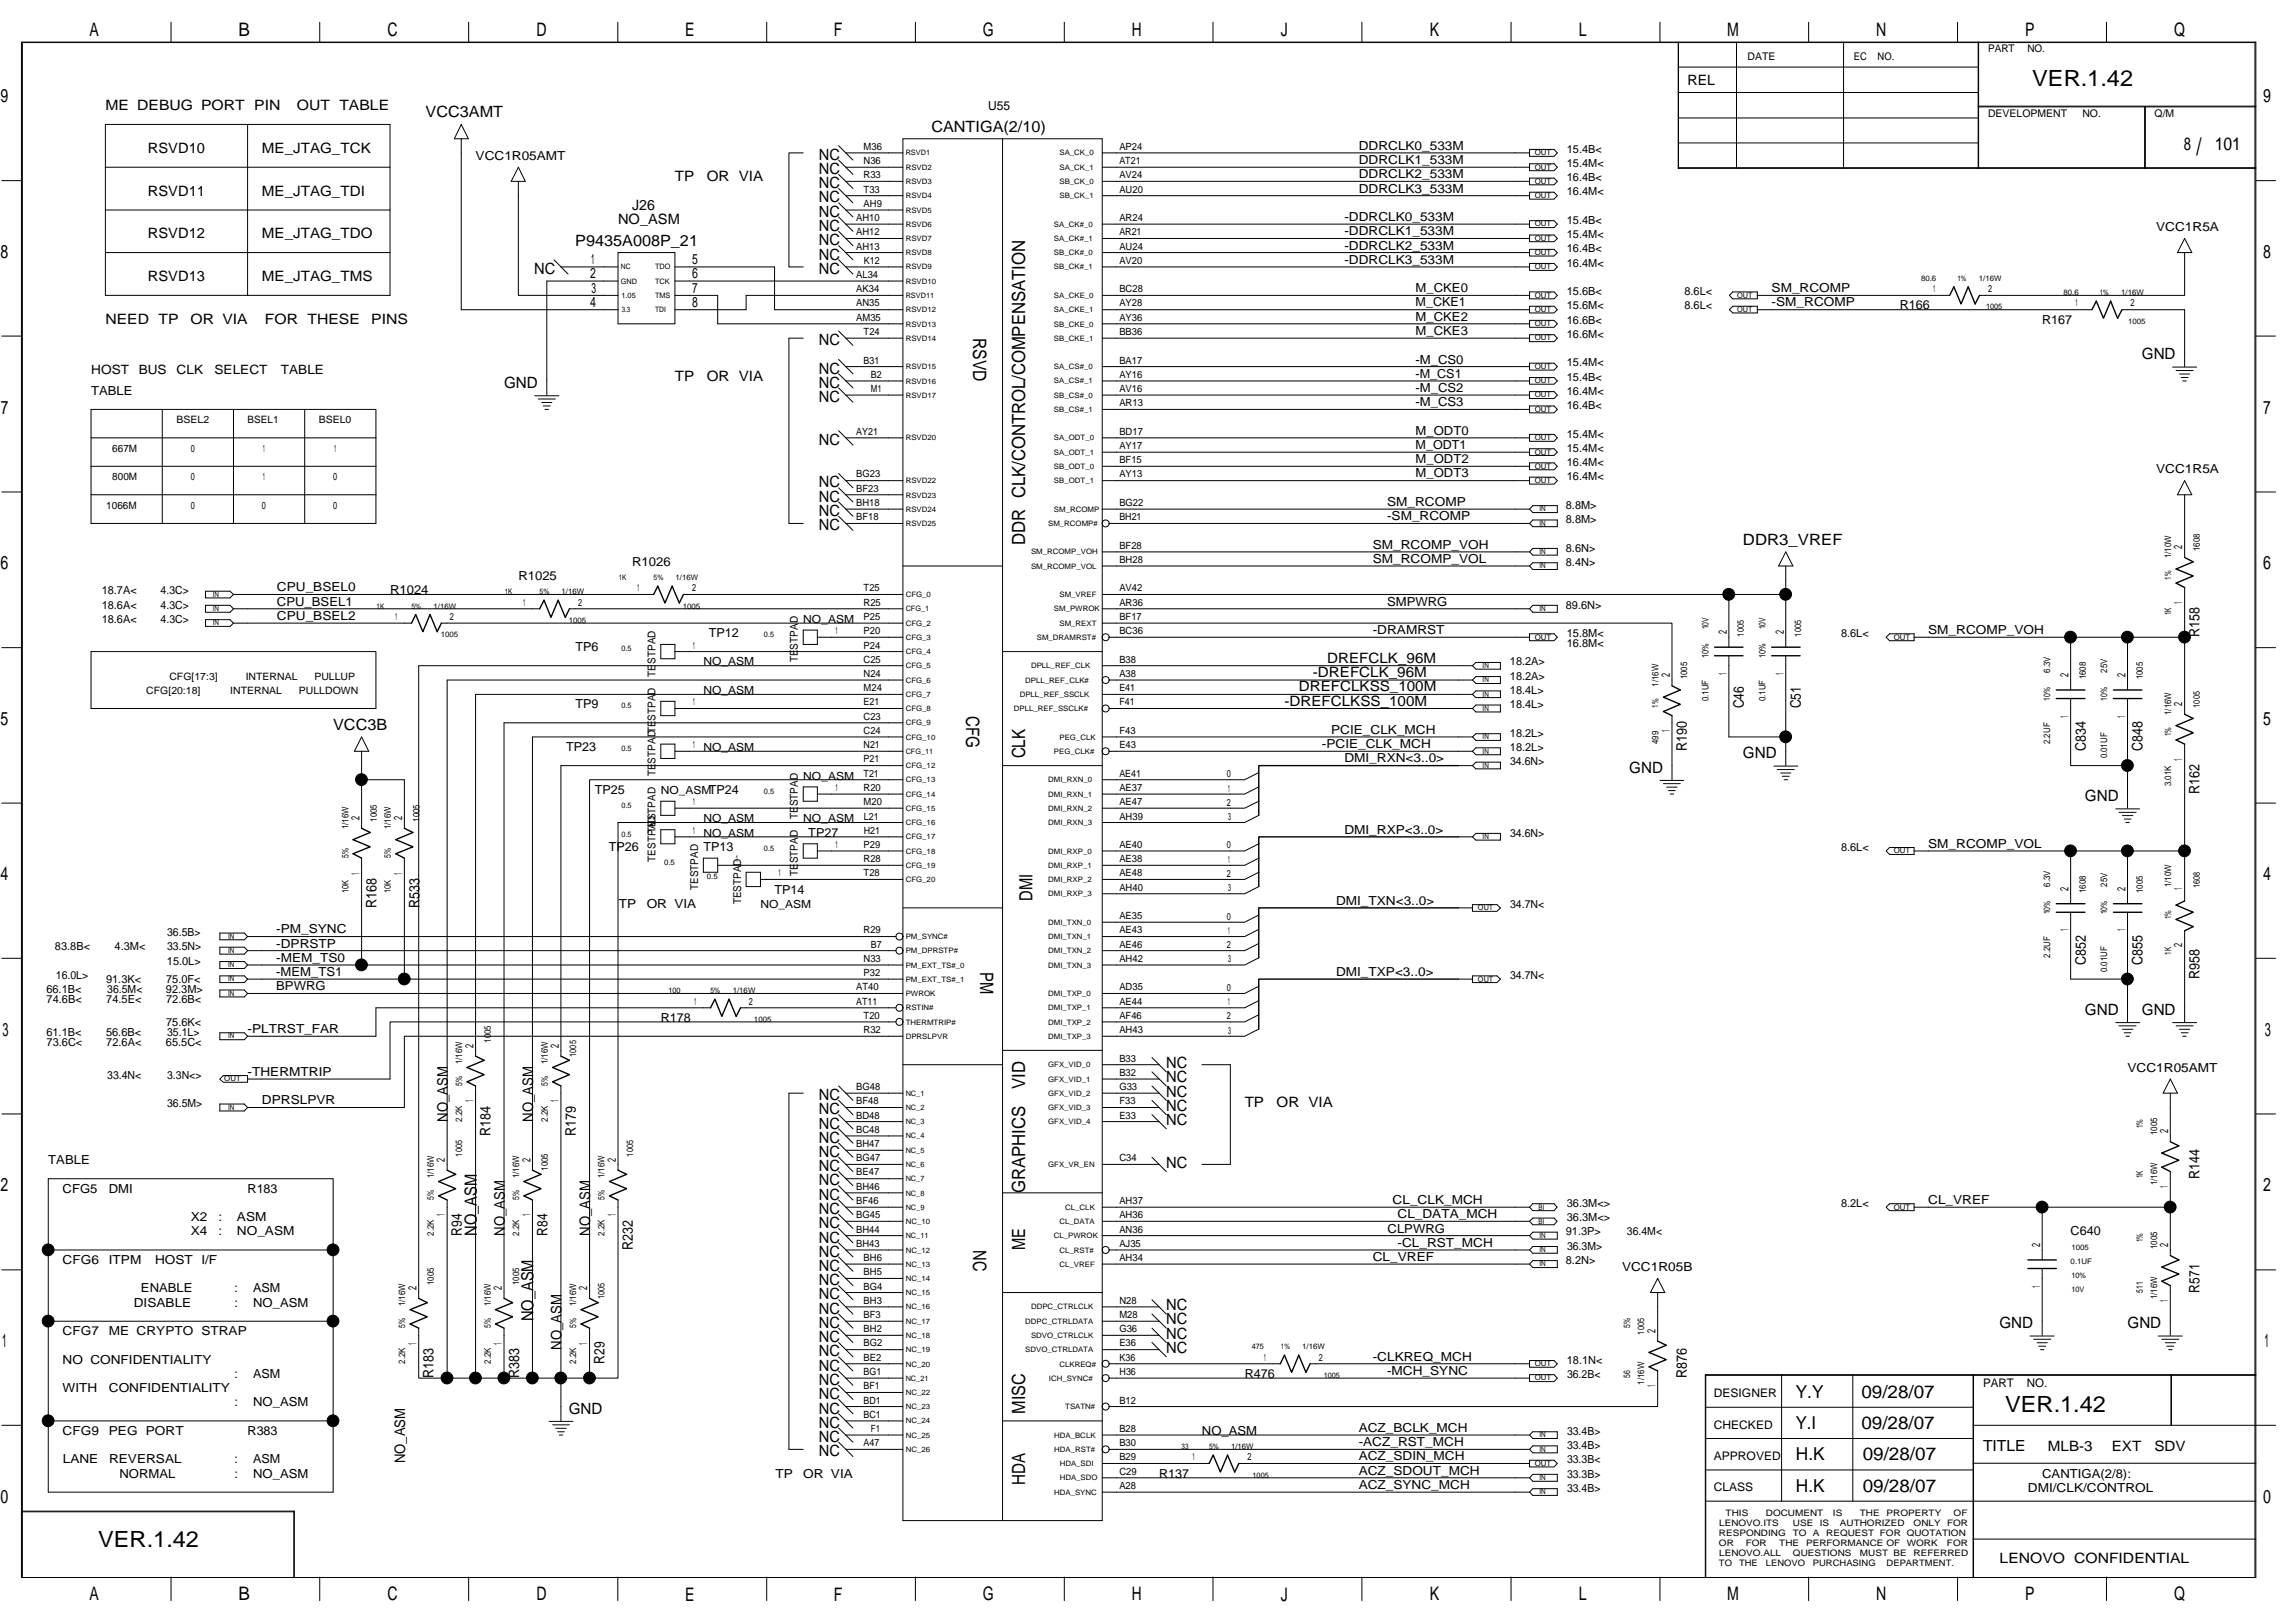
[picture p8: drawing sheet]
<svg xmlns="http://www.w3.org/2000/svg" width="420mm" height="297mm" viewBox="0 0 420 297" stroke-linecap="round" stroke-linejoin="round" font-family="sans-serif">
<defs><g id="words">
<text font-size="4.4" x="402.1" y="28.4">/</text>
<g font-size="4.1">
<text x="372.1" y="15.7">VER.1.42</text>
<text x="367.1" y="258.4">VER.1.42</text>
<text x="18" y="283.2">VER.1.42</text>
</g>
<g font-size="3.4">
<text x="16.4" y="6.6">A</text>
<text x="43.6" y="6.6">B</text>
<text x="70.9" y="6.6">C</text>
<text x="98.2" y="6.6">D</text>
<text x="125.4" y="6.6">E</text>
<text x="152.7" y="6.6">F</text>
<text x="179.9" y="6.6">G</text>
<text x="207.2" y="6.6">H</text>
<text x="234.5" y="6.6">J</text>
<text x="261.8" y="6.6">K</text>
<text x="289" y="6.6">L</text>
<text x="316.2" y="6.6">M</text>
<text x="343.5" y="6.6">N</text>
<text x="370.8" y="6.6">P</text>
<text x="398" y="6.6">Q</text>
<text x=".1" y="18.8">9</text>
<text x="414.3" y="18.8">9</text>
<text x=".1" y="47.2">8</text>
<text x="414.3" y="47.2">8</text>
<text x="178.2" y="61.9" transform="rotate(90 178.2 61.9)">RSVD</text>
<text x=".2" y="75.7">7</text>
<text x="414.3" y="75.7">7</text>
<text x=".1" y="104.2">6</text>
<text x="414.3" y="104.2">6</text>
<text x="176.9" y="131" transform="rotate(90 176.9 131)">CFG</text>
<text x=".1" y="132.7">5</text>
<text x="414.3" y="132.7">5</text>
<text x=".1" y="161.1">4</text>
<text x="414.3" y="161.1">4</text>
<text x="179.4" y="177.9" transform="rotate(90 179.4 177.9)">PM</text>
<text x=".5" y="189.6">3</text>
<text x="414.6" y="189.6">3</text>
<text x=".1" y="218.1">2</text>
<text x="414.3" y="218.1">2</text>
<text x="178.2" y="228.8" transform="rotate(90 178.2 228.8)">NC</text>
<text x=".4" y="246.6">1</text>
<text x="414.6" y="246.6">1</text>
<text x=".1" y="275.1">0</text>
<text x="414.3" y="275.1">0</text>
<text x="16.4" y="292.9">A</text>
<text x="43.6" y="292.9">B</text>
<text x="70.9" y="292.9">C</text>
<text x="98.2" y="292.9">D</text>
<text x="125.4" y="292.9">E</text>
<text x="152.7" y="292.9">F</text>
<text x="179.9" y="292.9">G</text>
<text x="207.2" y="292.9">H</text>
<text x="234.5" y="292.9">J</text>
<text x="261.8" y="292.9">K</text>
<text x="289" y="292.9">L</text>
<text x="316.2" y="292.9">M</text>
<text x="343.5" y="292.9">N</text>
<text x="370.8" y="292.9">P</text>
<text x="398" y="292.9">Q</text>
</g>
<g font-size="3.3">
<text x="399.8" y="27.4">8</text>
<text x="405.5" y="27.4">101</text>
<text x="187.7" y="99.7" transform="rotate(-90 187.7 99.7)">DDR CLK/CONTROL/COMPENSATION</text>
<text x="187.7" y="138.8" transform="rotate(-90 187.7 138.8)">CLK</text>
<text x="189" y="164.9" transform="rotate(-90 189 164.9)">DMI</text>
<text x="187.7" y="199.3" transform="rotate(-90 187.7 199.3)">VID</text>
<text x="187.7" y="218.3" transform="rotate(-90 187.7 218.3)">GRAPHICS</text>
<text x="187.7" y="228.8" transform="rotate(-90 187.7 228.8)">ME</text>
<text x="328.7" y="255.8">Y.Y</text>
<text x="340.8" y="255.8">09/28/07</text>
<text x="187.7" y="258.7" transform="rotate(-90 187.7 258.7)">MISC</text>
<text x="328.7" y="261.6">Y.I</text>
<text x="340.8" y="261.6">09/28/07</text>
<text x="328.8" y="267.3">H.K</text>
<text x="341" y="267.3">09/28/07</text>
<text x="187.7" y="271.7" transform="rotate(-90 187.7 271.7)">HDA</text>
<text x="328.8" y="273">H.K</text>
<text x="341" y="273">09/28/07</text>
</g>
<g font-size="3.1">
<text x="87.3" y="226.1" transform="rotate(-90 87.3 226.1)">NO_ASM</text>
<text x="97.7" y="241.8" transform="rotate(-90 97.7 241.8)">NO_ASM</text>
</g>
<g font-size="2.8">
<text x="77.9" y="21.5">VCC3AMT</text>
<text x="149.9" y="29.3">NC</text>
<text x="170.5" y="24.1">CANTIGA(2/10)</text>
<text x="149.9" y="31.8">NC</text>
<text x="149.9" y="34.5">NC</text>
<text x="149.9" y="39.7">NC</text>
<text x="149.9" y="37">NC</text>
<text x="105.3" y="45">P9435A008P_21</text>
<text x="149.9" y="47.5">NC</text>
<text x="149.9" y="44.9">NC</text>
<text x="149.9" y="42.3">NC</text>
<text x="97.8" y="50.1">NC</text>
<text x="149.9" y="50.1">NC</text>
<text x="149.9" y="63.1">NC</text>
<text x="392.1" y="65.8">GND</text>
<text x="92.3" y="71">GND</text>
<text x="149.9" y="68.4">NC</text>
<text x="149.9" y="71">NC</text>
<text x="149.9" y="73.6">NC</text>
<text x="149.9" y="81.4">NC</text>
<text x="149.9" y="89.2">NC</text>
<text x="149.9" y="91.8">NC</text>
<text x="149.9" y="94.4">NC</text>
<text x="149.9" y="97">NC</text>
<text x="319.1" y="99.7">DDR3_VREF</text>
<text x="61" y="133.6">VCC3B</text>
<text x="298.3" y="141.4">GND</text>
<text x="319.1" y="138.8">GND</text>
<text x="381.7" y="146.6">GND</text>
<text x="381.7" y="185.7">GND</text>
<text x="392.1" y="185.7">GND</text>
<text x="213.5" y="195.5">NC</text>
<text x="149.9" y="203.9">NC</text>
<text x="149.9" y="201.3">NC</text>
<text x="213.5" y="198.1">NC</text>
<text x="213.5" y="200.7">NC</text>
<text x="213.5" y="203.3">NC</text>
<text x="149.9" y="206.5">NC</text>
<text x="149.9" y="209.1">NC</text>
<text x="213.5" y="205.9">NC</text>
<text x="149.9" y="211.8">NC</text>
<text x="149.9" y="214.4">NC</text>
<text x="213.5" y="213.7">NC</text>
<text x="149.9" y="217">NC</text>
<text x="149.9" y="219.6">NC</text>
<text x="149.9" y="222.2">NC</text>
<text x="149.9" y="227.4">NC</text>
<text x="149.9" y="224.8">NC</text>
<text x="149.9" y="230">NC</text>
<text x="149.9" y="232.6">NC</text>
<text x="149.9" y="237.8">NC</text>
<text x="149.9" y="235.2">NC</text>
<text x="213.5" y="239.8">NC</text>
<text x="149.9" y="243">NC</text>
<text x="149.9" y="245.7">NC</text>
<text x="149.9" y="240.5">NC</text>
<text x="213.5" y="242.4">NC</text>
<text x="213.5" y="245">NC</text>
<text x="366" y="243.1">GND</text>
<text x="389.5" y="243.1">GND</text>
<text x="149.9" y="248.2">NC</text>
<text x="149.9" y="250.9">NC</text>
<text x="213.5" y="247.6">NC</text>
<text x="149.9" y="253.5">NC</text>
<text x="149.9" y="256.1">NC</text>
<text x="104.1" y="258.7">GND</text>
<text x="149.9" y="258.7">NC</text>
<text x="149.9" y="261.3">NC</text>
<text x="149.9" y="263.9">NC</text>
<text x="149.9" y="266.5">NC</text>
<text x="363" y="265.6">TITLE</text>
</g>
<g font-size="2.7">
<text x="402.7" y="116.6" transform="rotate(-90 402.7 116.6)">R158</text>
<text x="319.2" y="129.7" transform="rotate(-90 319.2 129.7)">C46</text>
<text x="329.7" y="129.7" transform="rotate(-90 329.7 129.7)">C51</text>
<text x="308.8" y="137.5" transform="rotate(-90 308.8 137.5)">R190</text>
<text x="381.8" y="137.5" transform="rotate(-90 381.8 137.5)">C834</text>
<text x="392.2" y="137.5" transform="rotate(-90 392.2 137.5)">C848</text>
<text x="402.7" y="145.3" transform="rotate(-90 402.7 145.3)">R162</text>
<text x="68.9" y="166.2" transform="rotate(-90 68.9 166.2)">R168</text>
<text x="76.8" y="166.2" transform="rotate(-90 76.8 166.2)">R533</text>
<text x="381.8" y="176.6" transform="rotate(-90 381.8 176.6)">C852</text>
<text x="392.2" y="176.6" transform="rotate(-90 392.2 176.6)">C855</text>
<text x="402.7" y="179.2" transform="rotate(-90 402.7 179.2)">R958</text>
<text x="82" y="205.3" transform="rotate(-90 82 205.3)">NO_ASM</text>
<text x="89.8" y="207.9" transform="rotate(-90 89.8 207.9)">R184</text>
<text x="97.6" y="205.3" transform="rotate(-90 97.6 205.3)">NO_ASM</text>
<text x="105.4" y="207.9" transform="rotate(-90 105.4 207.9)">R179</text>
<text x="402.7" y="215.7" transform="rotate(-90 402.7 215.7)">R144</text>
<text x="84.6" y="226.1" transform="rotate(-90 84.6 226.1)">R94</text>
<text x="92.4" y="226.1" transform="rotate(-90 92.4 226.1)">NO_ASM</text>
<text x="100.2" y="226.1" transform="rotate(-90 100.2 226.1)">R84</text>
<text x="108.1" y="226.1" transform="rotate(-90 108.1 226.1)">NO_ASM</text>
<text x="115.9" y="228.8" transform="rotate(-90 115.9 228.8)">R232</text>
<text x="402.7" y="236.6" transform="rotate(-90 402.7 236.6)">R571</text>
<text x="102.8" y="247" transform="rotate(-90 102.8 247)">NO_ASM</text>
<text x="110.6" y="249.6" transform="rotate(-90 110.6 249.6)">R29</text>
<text x="79.4" y="252.2" transform="rotate(-90 79.4 252.2)">R183</text>
<text x="95" y="252.2" transform="rotate(-90 95 252.2)">R383</text>
<text x="308.8" y="252.2" transform="rotate(-90 308.8 252.2)">R876</text>
<text x="74.2" y="267.8" transform="rotate(-90 74.2 267.8)">NO_ASM</text>
</g>
<g font-size="2.6">
<text x="308.9" y="15.5">REL</text>
<text x="19.3" y="20.2">ME DEBUG PORT PIN</text>
<text x="54.3" y="20.2">OUT TABLE</text>
<text x="27.1" y="28">RSVD10</text>
<text x="48" y="28">ME_JTAG_TCK</text>
<text x="27.1" y="35.8">RSVD11</text>
<text x="48" y="35.8">ME_JTAG_TDI</text>
<text x="123.6" y="33.2">TP</text>
<text x="129.4" y="33.2">OR VIA</text>
<text x="113.1" y="41">NO_ASM</text>
<text x="115.7" y="38.4">J26</text>
<text x="27.1" y="43.6">RSVD12</text>
<text x="48" y="43.6">ME_JTAG_TDO</text>
<text x="27.1" y="51.4">RSVD13</text>
<text x="48" y="51.4">ME_JTAG_TMS</text>
<text x="108" y="50.9">2</text>
<text x="108.2" y="48.3">1</text>
<text x="108.3" y="53.6">3</text>
<text x="126.7" y="50.9">6</text>
<text x="126.7" y="48.3">5</text>
<text x="126.7" y="53.6">7</text>
<text x="19.3" y="59.3">NEED TP</text>
<text x="34.9" y="59.3">OR VIA</text>
<text x="48.5" y="59.3">FOR THESE</text>
<text x="68" y="59.3">PINS</text>
<text x="108" y="56.1">4</text>
<text x="126.7" y="56.1">8</text>
<text x="123.6" y="69.7">TP</text>
<text x="129.4" y="69.7">OR VIA</text>
<text x="240.4" y="124">-DREFCLK_96M</text>
<text x="243" y="121.3">DREFCLK_96M</text>
<text x="235.2" y="129.2">-DREFCLKSS_100M</text>
<text x="237.8" y="126.5">DREFCLKSS_100M</text>
<text x="227.9" y="202.7">TP</text>
<text x="233.7" y="202.7">OR VIA</text>
<text x="374.9" y="265.5">MLB-3</text>
<text x="386.6" y="265.5">EXT</text>
<text x="394.4" y="265.5">SDV</text>
<text x="366.1" y="286.1">LENOVO CONFIDENTIAL</text>
</g>
<g font-size="2.3">
<text x="180.9" y="20.1">U55</text>
<text x="87.1" y="29.3">VCC1R05AMT</text>
<text x="248.7" y="27.4">DDRCLK0_533M</text>
<text x="248.7" y="35.3">DDRCLK3_533M</text>
<text x="248.7" y="32.6">DDRCLK2_533M</text>
<text x="248.7" y="30">DDRCLK1_533M</text>
<text x="246.1" y="40.5">-DDRCLK0_533M</text>
<text x="246.1" y="45.7">-DDRCLK2_533M</text>
<text x="246.1" y="43.1">-DDRCLK1_533M</text>
<text x="394.7" y="42.3">VCC1R5A</text>
<text x="246.1" y="48.3">-DDRCLK3_533M</text>
<text x="259.2" y="53.5">M_CKE0</text>
<text x="324.3" y="53.5">SM_RCOMP</text>
<text x="259.2" y="58.7">M_CKE2</text>
<text x="259.2" y="56.1">M_CKE1</text>
<text x="324.3" y="56.1">-SM_RCOMP</text>
<text x="347.8" y="56.6">R166</text>
<text x="373.9" y="59.2">R167</text>
<text x="259.2" y="61.3">M_CKE3</text>
<text x="16.7" y="68.4">HOST</text>
<text x="25.4" y="68.4">BUS</text>
<text x="32.3" y="68.4">CLK</text>
<text x="39.3" y="68.4">SELECT</text>
<text x="51.4" y="68.4">TABLE</text>
<text x="259.2" y="71.8">-M_CS2</text>
<text x="259.2" y="69.1">-M_CS1</text>
<text x="259.2" y="66.5">-M_CS0</text>
<text x="16.7" y="72.3">TABLE</text>
<text x="259.2" y="74.3">-M_CS3</text>
<text x="259.2" y="82.2">M_ODT1</text>
<text x="259.2" y="79.6">M_ODT0</text>
<text x="259.2" y="84.8">M_ODT2</text>
<text x="259.2" y="87.4">M_ODT3</text>
<text x="394.7" y="86.6">VCC1R5A</text>
<text x="253.9" y="92.6">SM_RCOMP</text>
<text x="253.9" y="95.2">-SM_RCOMP</text>
<text x="251.3" y="100.4">SM_RCOMP_VOH</text>
<text x="94.9" y="106.2">R1025</text>
<text x="115.7" y="103.5">R1026</text>
<text x="251.3" y="103">SM_RCOMP_VOL</text>
<text x="50.7" y="110.9">CPU_BSEL1</text>
<text x="50.7" y="108.2">CPU_BSEL0</text>
<text x="50.7" y="113.5">CPU_BSEL2</text>
<text x="71.4" y="108.8">R1024</text>
<text x="253.9" y="110.9">SMPWRG</text>
<text x="105.4" y="119.2">TP6</text>
<text x="129.7" y="116.6">TP12</text>
<text x="251.3" y="116.1">-DRAMRST</text>
<text x="353" y="116.1">SM_RCOMP_VOH</text>
<text x="105.4" y="129.6">TP9</text>
<text x="103.7" y="137.5">TP23</text>
<text x="242" y="136.9">-PCIE_CLK_MCH</text>
<text x="243.7" y="134.3">PCIE_CLK_MCH</text>
<text x="246.1" y="139.5">DMI_RXN&lt;3..0&gt;</text>
<text x="108.9" y="145.3">TP25</text>
<text x="111.5" y="155.7">TP26</text>
<text x="128.8" y="155.7">TP13</text>
<text x="148" y="153.1">TP27</text>
<text x="246.1" y="152.6">DMI_RXP&lt;3..0&gt;</text>
<text x="353" y="155.2">SM_RCOMP_VOL</text>
<text x="113.3" y="166.1">TP</text>
<text x="118.4" y="166.1">OR VIA</text>
<text x="141.8" y="163.5">TP14</text>
<text x="244.6" y="165.6">DMI_TXN&lt;3..0&gt;</text>
<text x="50.6" y="173.4">-DPRSTP</text>
<text x="50.6" y="170.8">-PM_SYNC</text>
<text x="50.6" y="176.1">-MEM_TS0</text>
<text x="50.6" y="178.6">-MEM_TS1</text>
<text x="244.6" y="178.6">DMI_TXP&lt;3..0&gt;</text>
<text x="50.6" y="181.3">BPWRG</text>
<text x="45.3" y="189.1">-PLTRST_FAR</text>
<text x="121" y="187">R178</text>
<text x="45.3" y="196.9">-THERMTRIP</text>
<text x="389.5" y="196.1">VCC1R05AMT</text>
<text x="48" y="202.1">DPRSLPVR</text>
<text x="8.8" y="213.1">TABLE</text>
<text x="11.5" y="218.3">CFG5</text>
<text x="19.9" y="218.3">DMI</text>
<text x="45.3" y="218.3">R183</text>
<text x="255" y="220.4">CL_CLK_MCH</text>
<text x="353" y="220.4">CL_VREF</text>
<text x="34.9" y="226.1">X4</text>
<text x="34.9" y="223.5">X2</text>
<text x="40" y="226.1">:</text>
<text x="40" y="223.5">:</text>
<text x="43.4" y="226.1">NO_ASM</text>
<text x="43.4" y="223.5">ASM</text>
<text x="254" y="225.6">CLPWRG</text>
<text x="255.9" y="223">CL_DATA_MCH</text>
<text x="379.1" y="226.1">C640</text>
<text x="11.5" y="231.3">CFG6</text>
<text x="19.9" y="231.3">ITPM</text>
<text x="28.4" y="231.3">HOST I/F</text>
<text x="251.3" y="230.8">CL_VREF</text>
<text x="255.9" y="228.2">-CL_RST_MCH</text>
<text x="297" y="232.6">VCC1R05B</text>
<text x="24.5" y="239.1">DISABLE</text>
<text x="25.8" y="236.5">ENABLE</text>
<text x="43" y="236.5">:</text>
<text x="43" y="239.1">:</text>
<text x="46.3" y="236.5">ASM</text>
<text x="46.3" y="239.1">NO_ASM</text>
<text x="11.5" y="244.3">CFG7</text>
<text x="19.9" y="244.3">ME CRYPTO STRAP</text>
<text x="11.5" y="249.6">NO CONFIDENTIALITY</text>
<text x="251.3" y="249">-CLKREQ_MCH</text>
<text x="253.9" y="251.7">-MCH_SYNC</text>
<text x="11.5" y="254.8">WITH</text>
<text x="19.9" y="254.8">CONFIDENTIALITY</text>
<text x="43" y="252.2">:</text>
<text x="43" y="257.4">:</text>
<text x="46.3" y="252.2">ASM</text>
<text x="46.3" y="257.4">NO_ASM</text>
<text x="227.9" y="252.2">R476</text>
<text x="11.5" y="262.6">CFG9</text>
<text x="19.9" y="262.6">PEG PORT</text>
<text x="45.3" y="262.6">R383</text>
<text x="220" y="262.6">NO_ASM</text>
<text x="248.7" y="262.1">ACZ_BCLK_MCH</text>
<text x="11.5" y="267.8">LANE</text>
<text x="20" y="267.8">REVERSAL</text>
<text x="43" y="267.8">:</text>
<text x="46.3" y="267.8">ASM</text>
<text x="248.7" y="269.9">ACZ_SDOUT_MCH</text>
<text x="248.7" y="267.3">ACZ_SDIN_MCH</text>
<text x="248.7" y="264.7">-ACZ_RST_MCH</text>
<text x="21.9" y="270.4">NORMAL</text>
<text x="43" y="270.4">:</text>
<text x="46.3" y="270.4">NO_ASM</text>
<text x="142" y="270.4">TP</text>
<text x="147.1" y="270.4">OR VIA</text>
<text x="212.2" y="270.4">R137</text>
<text x="248.7" y="272.5">ACZ_SYNC_MCH</text>
<text x="371.3" y="273">DMI/CLK/CONTROL</text>
<text x="373.9" y="270.4">CANTIGA(2/8):</text>
</g>
<g font-size="2.2">
<text x="313.8" y="255.7">DESIGNER</text>
<text x="363" y="253.8">PART</text>
<text x="371.1" y="253.8">NO.</text>
<text x="313.8" y="261.5">CHECKED</text>
<text x="313.8" y="267.2">APPROVED</text>
<text x="313.8" y="272.9">CLASS</text>
</g>
<g font-size="2.1">
<text x="399.5" y="100.5" transform="rotate(-90 399.5 100.5)">2</text>
<text x="399.5" y="110.5" transform="rotate(-90 399.5 110.5)">1</text>
<text x="316.1" y="116.1" transform="rotate(-90 316.1 116.1)">2</text>
<text x="326.5" y="116.1" transform="rotate(-90 326.5 116.1)">2</text>
<text x="305.7" y="124" transform="rotate(-90 305.7 124)">2</text>
<text x="316.1" y="123.6" transform="rotate(-90 316.1 123.6)">1</text>
<text x="326.5" y="123.6" transform="rotate(-90 326.5 123.6)">1</text>
<text x="378.7" y="124" transform="rotate(-90 378.7 124)">2</text>
<text x="389.1" y="124" transform="rotate(-90 389.1 124)">2</text>
<text x="378.7" y="131.4" transform="rotate(-90 378.7 131.4)">1</text>
<text x="389.1" y="131.4" transform="rotate(-90 389.1 131.4)">1</text>
<text x="399.5" y="129.2" transform="rotate(-90 399.5 129.2)">2</text>
<text x="305.7" y="134" transform="rotate(-90 305.7 134)">1</text>
<text x="399.5" y="139.2" transform="rotate(-90 399.5 139.2)">1</text>
<text x="65.8" y="150" transform="rotate(-90 65.8 150)">2</text>
<text x="73.6" y="150" transform="rotate(-90 73.6 150)">2</text>
<text x="65.8" y="160.1" transform="rotate(-90 65.8 160.1)">1</text>
<text x="73.6" y="160.1" transform="rotate(-90 73.6 160.1)">1</text>
<text x="378.7" y="163.1" transform="rotate(-90 378.7 163.1)">2</text>
<text x="389.1" y="163.1" transform="rotate(-90 389.1 163.1)">2</text>
<text x="399.5" y="162.9" transform="rotate(-90 399.5 162.9)">1</text>
<text x="378.7" y="170.5" transform="rotate(-90 378.7 170.5)">1</text>
<text x="389.1" y="170.5" transform="rotate(-90 389.1 170.5)">1</text>
<text x="399.5" y="173.3" transform="rotate(-90 399.5 173.3)">2</text>
<text x="86.7" y="191.7" transform="rotate(-90 86.7 191.7)">2</text>
<text x="102.3" y="191.7" transform="rotate(-90 102.3 191.7)">2</text>
<text x="86.7" y="201.8" transform="rotate(-90 86.7 201.8)">1</text>
<text x="102.3" y="201.8" transform="rotate(-90 102.3 201.8)">1</text>
<text x="396.9" y="207.4" transform="rotate(-90 396.9 207.4)">2</text>
<text x="81.4" y="212.6" transform="rotate(-90 81.4 212.6)">2</text>
<text x="97.1" y="212.6" transform="rotate(-90 97.1 212.6)">2</text>
<text x="112.8" y="212.6" transform="rotate(-90 112.8 212.6)">2</text>
<text x="396.9" y="217.4" transform="rotate(-90 396.9 217.4)">1</text>
<text x="81.4" y="222.6" transform="rotate(-90 81.4 222.6)">1</text>
<text x="97.1" y="222.6" transform="rotate(-90 97.1 222.6)">1</text>
<text x="112.8" y="222.6" transform="rotate(-90 112.8 222.6)">1</text>
<text x="373.5" y="228.2" transform="rotate(-90 373.5 228.2)">2</text>
<text x="396.9" y="228.2" transform="rotate(-90 396.9 228.2)">2</text>
<text x="76.2" y="236.1" transform="rotate(-90 76.2 236.1)">2</text>
<text x="91.9" y="236.1" transform="rotate(-90 91.9 236.1)">2</text>
<text x="107.5" y="236.1" transform="rotate(-90 107.5 236.1)">2</text>
<text x="373.5" y="235.7" transform="rotate(-90 373.5 235.7)">1</text>
<text x="396.9" y="238.3" transform="rotate(-90 396.9 238.3)">1</text>
<text x="303.1" y="243.9" transform="rotate(-90 303.1 243.9)">2</text>
<text x="76.2" y="246.1" transform="rotate(-90 76.2 246.1)">1</text>
<text x="91.9" y="246.1" transform="rotate(-90 91.9 246.1)">1</text>
<text x="107.5" y="246.1" transform="rotate(-90 107.5 246.1)">1</text>
<text x="303.1" y="253.9" transform="rotate(-90 303.1 253.9)">1</text>
</g>
<g font-size="2">
<text x="286.8" y="27.9">15.4B&lt;</text>
<text x="286.8" y="35.8">16.4M&lt;</text>
<text x="286.8" y="33.1">16.4B&lt;</text>
<text x="286.8" y="30.6">15.4M&lt;</text>
<text x="286.8" y="41">15.4B&lt;</text>
<text x="286.8" y="46.2">16.4B&lt;</text>
<text x="286.8" y="43.6">15.4M&lt;</text>
<text x="286.8" y="48.8">16.4M&lt;</text>
<text x="286.8" y="59.2">16.6B&lt;</text>
<text x="286.8" y="56.6">15.6M&lt;</text>
<text x="286.8" y="54">15.6B&lt;</text>
<text x="308.4" y="56.6">8.6L&lt;</text>
<text x="308.4" y="54">8.6L&lt;</text>
<text x="286.8" y="61.8">16.6M&lt;</text>
<text x="286.8" y="69.7">15.4B&lt;</text>
<text x="286.8" y="67.1">15.4M&lt;</text>
<text x="286.8" y="72.3">16.4M&lt;</text>
<text x="286.8" y="74.9">16.4B&lt;</text>
<text x="286.8" y="82.7">15.4M&lt;</text>
<text x="286.8" y="80.1">15.4M&lt;</text>
<text x="286.8" y="85.3">16.4M&lt;</text>
<text x="286.8" y="87.9">16.4M&lt;</text>
<text x="286.7" y="93.1">8.8M&gt;</text>
<text x="286.7" y="95.8">8.8M&gt;</text>
<text x="286.7" y="101">8.6N&gt;</text>
<text x="286.7" y="103.5">8.4N&gt;</text>
<text x="18.6" y="111.4">18.6A&lt;</text>
<text x="18.6" y="108.8">18.7A&lt;</text>
<text x="29.4" y="111.4">4.3C&gt;</text>
<text x="29.4" y="108.8">4.3C&gt;</text>
<text x="286.7" y="111.4">89.6N&gt;</text>
<text x="18.6" y="114">18.6A&lt;</text>
<text x="29.4" y="114">4.3C&gt;</text>
<text x="147.1" y="114">NO_ASM</text>
<text x="286.8" y="116.6">15.8M&lt;</text>
<text x="286.8" y="118.5">16.8M&lt;</text>
<text x="337" y="116.6">8.6L&lt;</text>
<text x="120" y="123.8" transform="rotate(-90 120 123.8)">TESTPAD</text>
<text x="128.8" y="121.8">NO_ASM</text>
<text x="146.1" y="121.2" transform="rotate(-90 146.1 121.2)">TESTPAD</text>
<text x="276.4" y="124.4">18.2A&gt;</text>
<text x="276.4" y="121.8">18.2A&gt;</text>
<text x="128.8" y="127">NO_ASM</text>
<text x="276.4" y="127">18.4L&gt;</text>
<text x="276.4" y="129.6">18.4L&gt;</text>
<text x="128.8" y="137.5">NO_ASM</text>
<text x="276.4" y="137.5">18.2L&gt;</text>
<text x="276.4" y="134.8">18.2L&gt;</text>
<text x="120" y="142.1" transform="rotate(-90 120 142.1)">TESTPADTESTPAD</text>
<text x="147.1" y="142.7">NO_ASM</text>
<text x="276.5" y="140.1">34.6N&gt;</text>
<text x="121" y="145.3">NO_ASMTP24</text>
<text x="146.1" y="149.9" transform="rotate(-90 146.1 149.9)">TESTPAD</text>
<text x="120" y="152.5" transform="rotate(-90 120 152.5)">TESTPAD</text>
<text x="128.8" y="150.5">NO_ASM</text>
<text x="128.8" y="153.1">NO_ASM</text>
<text x="147.1" y="150.5">NO_ASM</text>
<text x="276.5" y="153.1">34.6N&gt;</text>
<text x="337" y="155.7">8.6L&lt;</text>
<text x="120" y="157.7" transform="rotate(-90 120 157.7)">TESTPAD</text>
<text x="146.1" y="160.3" transform="rotate(-90 146.1 160.3)">TESTPAD</text>
<text x="127.8" y="162.9" transform="rotate(-90 127.8 162.9)">TESTPAD</text>
<text x="135.7" y="165.5" transform="rotate(-90 135.7 165.5)">TESTPAD</text>
<text x="139.2" y="166.1">NO_ASM</text>
<text x="276.5" y="166.1">34.7N&lt;</text>
<text x="10.1" y="173.9">83.8B&lt;</text>
<text x="21" y="173.9">4.3M&lt;</text>
<text x="30.6" y="173.9">33.5N&gt;</text>
<text x="30.6" y="171.4">36.5B&gt;</text>
<text x="10.2" y="179.2">16.0L&gt;</text>
<text x="19.4" y="179.9">91.3K&lt;</text>
<text x="30.4" y="179.9">75.0F&lt;</text>
<text x="30.6" y="176.6">15.0L&gt;</text>
<text x="276.5" y="179.2">34.7N&lt;</text>
<text x="8.5" y="181.8">66.1B&lt;</text>
<text x="8.5" y="183.6">74.6B&lt;</text>
<text x="19.5" y="183.6">74.5E&lt;</text>
<text x="19.6" y="181.8">36.5M&lt;</text>
<text x="30.4" y="181.8">92.3M&gt;</text>
<text x="30.4" y="183.6">72.6B&lt;</text>
<text x="8.5" y="189.6">61.1B&lt;</text>
<text x="8.5" y="191.5">73.6C&lt;</text>
<text x="19.4" y="189.6">56.6B&lt;</text>
<text x="19.5" y="191.5">72.6A&lt;</text>
<text x="30.4" y="191.5">65.5C&lt;</text>
<text x="30.4" y="187.7">75.6K&lt;</text>
<text x="30.6" y="189.6">35.1L&gt;</text>
<text x="19.6" y="197.4">33.4N&lt;</text>
<text x="30.6" y="197.4">3.3N&lt;&gt;</text>
<text x="30.6" y="202.6">36.5M&gt;</text>
<text x="286.8" y="220.9">36.3M&lt;&gt;</text>
<text x="337" y="220.9">8.2L&lt;</text>
<text x="286.7" y="226.1">91.3P&gt;</text>
<text x="286.8" y="223.5">36.3M&lt;&gt;</text>
<text x="297.8" y="226.1">36.4M&lt;</text>
<text x="286.7" y="231.3">8.2N&gt;</text>
<text x="286.9" y="228.7">36.3M&gt;</text>
<text x="286.8" y="249.6">18.1N&lt;</text>
<text x="286.9" y="252.2">36.2B&lt;</text>
<text x="286.9" y="262.6">33.4B&gt;</text>
<text x="286.9" y="267.8">33.3B&lt;</text>
<text x="286.9" y="265.2">33.4B&gt;</text>
<text x="286.9" y="273">33.4B&gt;</text>
<text x="286.9" y="270.4">33.3B&gt;</text>
</g>
<g font-size="1.9">
<text x="319.9" y="11">DATE</text>
<text x="339.4" y="11">EC</text>
<text x="343.7" y="11">NO.</text>
<text x="364" y="9.5">PART</text>
<text x="371.2" y="9.5">NO.</text>
<text x="364" y="21.3">DEVELOPMENT</text>
<text x="381.2" y="21.3">NO.</text>
<text x="394.5" y="21.3">Q/M</text>
<text x="32.3" y="77.5">BSEL2</text>
<text x="45.3" y="77.5">BSEL1</text>
<text x="58.4" y="77.5">BSEL0</text>
<text x="20.6" y="82.7">667M</text>
<text x="34.9" y="82.7">0</text>
<text x="48.1" y="82.7">1</text>
<text x="61.2" y="82.7">1</text>
<text x="20.6" y="87.9">800M</text>
<text x="34.9" y="87.9">0</text>
<text x="48.1" y="87.9">1</text>
<text x="61" y="87.9">0</text>
<text x="19.5" y="93.1">1066M</text>
<text x="34.9" y="93.1">0</text>
<text x="48" y="93.1">0</text>
<text x="61" y="93.1">0</text>
<text x="31" y="124.4">CFG[17:3]</text>
<text x="45" y="124.4">INTERNAL</text>
<text x="57.6" y="124.4">PULLUP</text>
<text x="26.8" y="127">CFG[20:18]</text>
<text x="42.2" y="127">INTERNAL</text>
<text x="54.7" y="127">PULLDOWN</text>
</g>
<g font-size="1.8">
<text x="158.1" y="27.4">M36</text>
<text x="204.9" y="27.4">AP24</text>
<text x="158.1" y="35.3">T33</text>
<text x="158.1" y="32.6">R33</text>
<text x="158.1" y="30">N36</text>
<text x="204.9" y="32.6">AV24</text>
<text x="204.9" y="35.3">AU20</text>
<text x="204.9" y="30">AT21</text>
<text x="156.7" y="40.5">AH10</text>
<text x="158.1" y="37.8">AH9</text>
<text x="204.9" y="40.5">AR24</text>
<text x="156.7" y="45.7">AH13</text>
<text x="156.7" y="43.1">AH12</text>
<text x="204.9" y="45.7">AU24</text>
<text x="204.9" y="43.1">AR21</text>
<text x="156.7" y="50.9">AL34</text>
<text x="156.7" y="53.5">AK34</text>
<text x="158.1" y="48.3">K12</text>
<text x="204.9" y="53.5">BC28</text>
<text x="204.9" y="48.3">AV20</text>
<text x="353.9" y="53.5">1</text>
<text x="364" y="53.5">2</text>
<text x="156.7" y="56.1">AN35</text>
<text x="156.7" y="58.7">AM35</text>
<text x="204.9" y="58.7">AY36</text>
<text x="204.9" y="56.1">AY28</text>
<text x="380" y="56.1">1</text>
<text x="390" y="56.1">2</text>
<text x="158.1" y="61.3">T24</text>
<text x="204.9" y="61.3">BB36</text>
<text x="158.1" y="66.5">B31</text>
<text x="159.5" y="71.8">M1</text>
<text x="159.5" y="69.1">B2</text>
<text x="204.9" y="66.5">BA17</text>
<text x="204.9" y="69.1">AY16</text>
<text x="204.9" y="71.8">AV16</text>
<text x="204.9" y="74.3">AR13</text>
<text x="156.7" y="79.6">AY21</text>
<text x="204.9" y="79.6">BD17</text>
<text x="204.9" y="82.2">AY17</text>
<text x="156.7" y="87.4">BG23</text>
<text x="204.9" y="84.8">BF15</text>
<text x="204.9" y="87.4">AY13</text>
<text x="156.7" y="92.6">BH18</text>
<text x="156.7" y="90">BF23</text>
<text x="156.7" y="95.2">BF18</text>
<text x="204.9" y="92.6">BG22</text>
<text x="204.9" y="95.2">BH21</text>
<text x="204.9" y="100.4">BF28</text>
<text x="204.9" y="103">BH28</text>
<text x="72.3" y="113.5">1</text>
<text x="82.4" y="113.5">2</text>
<text x="95.8" y="110.9">1</text>
<text x="105.8" y="110.9">2</text>
<text x="116.7" y="108.2">1</text>
<text x="126.7" y="108.2">2</text>
<text x="158.1" y="108.2">T25</text>
<text x="158.1" y="110.9">R25</text>
<text x="158.1" y="113.5">P25</text>
<text x="204.9" y="113.5">BF17</text>
<text x="204.9" y="108.2">AV42</text>
<text x="204.9" y="110.9">AR36</text>
<text x="126.9" y="118.7">1</text>
<text x="152.9" y="116.1">1</text>
<text x="158.1" y="118.7">P24</text>
<text x="158.1" y="116.1">P20</text>
<text x="204.9" y="116.1">BC36</text>
<text x="158.1" y="123.9">N24</text>
<text x="158.1" y="121.3">C25</text>
<text x="204.9" y="121.3">B38</text>
<text x="204.9" y="123.9">A38</text>
<text x="126.9" y="129.1">1</text>
<text x="158.1" y="126.5">M24</text>
<text x="158.1" y="129.1">E21</text>
<text x="158.1" y="131.7">C23</text>
<text x="204.9" y="129.1">F41</text>
<text x="204.9" y="126.5">E41</text>
<text x="126.9" y="136.9">1</text>
<text x="158.1" y="136.9">N21</text>
<text x="158.1" y="134.3">C24</text>
<text x="204.9" y="134.3">F43</text>
<text x="204.9" y="136.9">E43</text>
<text x="158.1" y="142.2">T21</text>
<text x="158.1" y="139.5">P21</text>
<text x="204.9" y="142.2">AE41</text>
<text x="224.6" y="142.2">0</text>
<text x="126.9" y="147.4">1</text>
<text x="152.9" y="144.7">1</text>
<text x="158.1" y="144.7">R20</text>
<text x="158.1" y="147.4">M20</text>
<text x="158.1" y="150">L21</text>
<text x="204.9" y="150">AH39</text>
<text x="204.9" y="147.4">AE47</text>
<text x="204.9" y="144.7">AE37</text>
<text x="224.6" y="147.4">2</text>
<text x="224.8" y="144.9">1</text>
<text x="126.9" y="152.6">1</text>
<text x="152.9" y="155.2">1</text>
<text x="158.1" y="155.2">P29</text>
<text x="158.1" y="152.6">H21</text>
<text x="204.9" y="155.2">AE40</text>
<text x="224.6" y="155.3">0</text>
<text x="224.8" y="150.1">3</text>
<text x="134.7" y="157.8">1</text>
<text x="142.5" y="160.4">1</text>
<text x="158.1" y="160.4">T28</text>
<text x="158.1" y="157.8">R28</text>
<text x="204.9" y="160.4">AE48</text>
<text x="204.9" y="157.8">AE38</text>
<text x="224.6" y="160.5">2</text>
<text x="224.8" y="157.9">1</text>
<text x="204.9" y="163">AH40</text>
<text x="224.8" y="163.1">3</text>
<text x="158.1" y="170.8">R29</text>
<text x="159.5" y="173.4">B7</text>
<text x="204.9" y="173.4">AE46</text>
<text x="204.9" y="170.8">AE43</text>
<text x="204.9" y="168.2">AE35</text>
<text x="224.6" y="168.3">0</text>
<text x="224.6" y="173.5">2</text>
<text x="224.8" y="170.9">1</text>
<text x="158.1" y="178.6">P32</text>
<text x="158.1" y="176.1">N33</text>
<text x="204.9" y="176.1">AH42</text>
<text x="224.8" y="176.1">3</text>
<text x="127.1" y="183.9">1</text>
<text x="137.1" y="183.9">2</text>
<text x="156.7" y="181.3">AT40</text>
<text x="156.7" y="183.9">AT11</text>
<text x="204.9" y="183.9">AE44</text>
<text x="204.9" y="181.3">AD35</text>
<text x="224.6" y="181.4">0</text>
<text x="224.8" y="184">1</text>
<text x="158.1" y="186.5">T20</text>
<text x="158.1" y="189.1">R32</text>
<text x="204.9" y="189.1">AH43</text>
<text x="204.9" y="186.5">AF46</text>
<text x="224.6" y="186.6">2</text>
<text x="224.8" y="189.2">3</text>
<text x="204.9" y="194.3">B33</text>
<text x="204.9" y="196.9">B32</text>
<text x="156.7" y="199.5">BG48</text>
<text x="156.7" y="202.1">BF48</text>
<text x="204.9" y="199.5">G33</text>
<text x="204.9" y="202.1">F33</text>
<text x="156.7" y="204.7">BD48</text>
<text x="156.7" y="207.3">BC48</text>
<text x="156.7" y="209.9">BH47</text>
<text x="204.9" y="204.7">E33</text>
<text x="156.7" y="212.6">BG47</text>
<text x="156.7" y="215.1">BE47</text>
<text x="204.9" y="212.6">C34</text>
<text x="156.7" y="220.4">BF46</text>
<text x="156.7" y="217.8">BH46</text>
<text x="204.9" y="220.4">AH37</text>
<text x="156.7" y="223">BG45</text>
<text x="156.7" y="225.6">BH44</text>
<text x="204.9" y="225.6">AN36</text>
<text x="204.9" y="223">AH36</text>
<text x="156.7" y="228.2">BH43</text>
<text x="158.1" y="230.8">BH6</text>
<text x="158.1" y="233.4">BH5</text>
<text x="204.9" y="228.2">AJ35</text>
<text x="204.9" y="230.8">AH34</text>
<text x="158.1" y="236">BG4</text>
<text x="158.1" y="238.6">BH3</text>
<text x="204.9" y="238.6">N28</text>
<text x="158.1" y="243.8">BH2</text>
<text x="158.1" y="241.2">BF3</text>
<text x="204.9" y="241.2">M28</text>
<text x="204.9" y="243.8">G36</text>
<text x="158.1" y="246.4">BG2</text>
<text x="158.1" y="251.7">BG1</text>
<text x="158.1" y="249">BE2</text>
<text x="204.9" y="246.4">E36</text>
<text x="205" y="249">K36</text>
<text x="205" y="251.7">H36</text>
<text x="231.4" y="249">1</text>
<text x="241.4" y="249">2</text>
<text x="158.1" y="254.3">BF1</text>
<text x="158.1" y="256.9">BD1</text>
<text x="204.9" y="256.9">B12</text>
<text x="158.1" y="259.5">BC1</text>
<text x="159.5" y="262.1">F1</text>
<text x="204.9" y="262.1">B28</text>
<text x="158.1" y="264.7">A47</text>
<text x="204.9" y="269.9">C29</text>
<text x="204.9" y="264.7">B30</text>
<text x="204.9" y="267.3">B29</text>
<text x="218.3" y="267.3">1</text>
<text x="228.4" y="267.3">2</text>
<text x="204.9" y="272.5">A28</text>
</g>
<g font-size="1.7">
<text x="402.7" y="100.9" transform="rotate(-90 402.7 100.9)">1608</text>
<text x="397.5" y="106.1" transform="rotate(-90 397.5 106.1)">1%</text>
<text x="397.5" y="102.2" transform="rotate(-90 397.5 102.2)">1/10W</text>
<text x="397.5" y="112.6" transform="rotate(-90 397.5 112.6)">1K</text>
<text x="312.8" y="115.2" transform="rotate(-90 312.8 115.2)">10V</text>
<text x="319.3" y="116.5" transform="rotate(-90 319.3 116.5)">1005</text>
<text x="323.2" y="115.2" transform="rotate(-90 323.2 115.2)">10V</text>
<text x="329.7" y="116.5" transform="rotate(-90 329.7 116.5)">1005</text>
<text x="303.6" y="125.6" transform="rotate(-90 303.6 125.6)">1/16W</text>
<text x="308.9" y="124.3" transform="rotate(-90 308.9 124.3)">1005</text>
<text x="312.8" y="120.4" transform="rotate(-90 312.8 120.4)">10%</text>
<text x="323.2" y="120.4" transform="rotate(-90 323.2 120.4)">10%</text>
<text x="375.4" y="123.1" transform="rotate(-90 375.4 123.1)">6.3V</text>
<text x="381.9" y="124.3" transform="rotate(-90 381.9 124.3)">1608</text>
<text x="385.8" y="123.1" transform="rotate(-90 385.8 123.1)">25V</text>
<text x="392.3" y="124.3" transform="rotate(-90 392.3 124.3)">1005</text>
<text x="303.6" y="129.5" transform="rotate(-90 303.6 129.5)">1%</text>
<text x="312.8" y="128.4" transform="rotate(-90 312.8 128.4)">0.1UF</text>
<text x="323.2" y="128.4" transform="rotate(-90 323.2 128.4)">0.1UF</text>
<text x="375.4" y="128.2" transform="rotate(-90 375.4 128.2)">10%</text>
<text x="385.8" y="128.2" transform="rotate(-90 385.8 128.2)">10%</text>
<text x="397.5" y="130.9" transform="rotate(-90 397.5 130.9)">1/16W</text>
<text x="402.7" y="129.5" transform="rotate(-90 402.7 129.5)">1005</text>
<text x="303.6" y="136.2" transform="rotate(-90 303.6 136.2)">499</text>
<text x="375.4" y="136.2" transform="rotate(-90 375.4 136.2)">2.2UF</text>
<text x="397.5" y="134.7" transform="rotate(-90 397.5 134.7)">1%</text>
<text x="385.8" y="138.8" transform="rotate(-90 385.8 138.8)">0.01UF</text>
<text x="397.5" y="143.8" transform="rotate(-90 397.5 143.8)">3.01K</text>
<text x="63.8" y="151.7" transform="rotate(-90 63.8 151.7)">1/16W</text>
<text x="69" y="150.4" transform="rotate(-90 69 150.4)">1005</text>
<text x="71.6" y="151.7" transform="rotate(-90 71.6 151.7)">1/16W</text>
<text x="76.8" y="150.4" transform="rotate(-90 76.8 150.4)">1005</text>
<text x="63.8" y="157.1" transform="rotate(-90 63.8 157.1)">5%</text>
<text x="71.6" y="157.1" transform="rotate(-90 71.6 157.1)">5%</text>
<text x="63.8" y="163.4" transform="rotate(-90 63.8 163.4)">10K</text>
<text x="71.6" y="163.4" transform="rotate(-90 71.6 163.4)">10K</text>
<text x="375.4" y="162.3" transform="rotate(-90 375.4 162.3)">6.3V</text>
<text x="375.4" y="167.3" transform="rotate(-90 375.4 167.3)">10%</text>
<text x="381.9" y="163.4" transform="rotate(-90 381.9 163.4)">1608</text>
<text x="385.8" y="162.3" transform="rotate(-90 385.8 162.3)">25V</text>
<text x="385.8" y="167.3" transform="rotate(-90 385.8 167.3)">10%</text>
<text x="392.3" y="163.4" transform="rotate(-90 392.3 163.4)">1005</text>
<text x="397.5" y="162.4" transform="rotate(-90 397.5 162.4)">1/10W</text>
<text x="402.7" y="162.6" transform="rotate(-90 402.7 162.6)">1608</text>
<text x="397.5" y="168.2" transform="rotate(-90 397.5 168.2)">1%</text>
<text x="375.4" y="175.3" transform="rotate(-90 375.4 175.3)">2.2UF</text>
<text x="385.8" y="177.9" transform="rotate(-90 385.8 177.9)">0.01UF</text>
<text x="397.5" y="174.8" transform="rotate(-90 397.5 174.8)">1K</text>
<text x="89.9" y="190.8" transform="rotate(-90 89.9 190.8)">1005</text>
<text x="84.6" y="194.7" transform="rotate(-90 84.6 194.7)">1/16W</text>
<text x="100.3" y="194.7" transform="rotate(-90 100.3 194.7)">1/16W</text>
<text x="105.5" y="193.4" transform="rotate(-90 105.5 193.4)">1005</text>
<text x="84.6" y="198.8" transform="rotate(-90 84.6 198.8)">5%</text>
<text x="100.3" y="198.8" transform="rotate(-90 100.3 198.8)">5%</text>
<text x="84.6" y="205.3" transform="rotate(-90 84.6 205.3)">2.2K</text>
<text x="100.3" y="205.3" transform="rotate(-90 100.3 205.3)">2.2K</text>
<text x="392.3" y="206.5" transform="rotate(-90 392.3 206.5)">1%</text>
<text x="394.9" y="207.8" transform="rotate(-90 394.9 207.8)">1005</text>
<text x="79.4" y="215.6" transform="rotate(-90 79.4 215.6)">1/16W</text>
<text x="84.6" y="211.7" transform="rotate(-90 84.6 211.7)">1005</text>
<text x="95.1" y="215.6" transform="rotate(-90 95.1 215.6)">1/16W</text>
<text x="100.3" y="214.3" transform="rotate(-90 100.3 214.3)">1005</text>
<text x="110.7" y="215.6" transform="rotate(-90 110.7 215.6)">1/16W</text>
<text x="115.9" y="211.7" transform="rotate(-90 115.9 211.7)">1005</text>
<text x="392.3" y="215.6" transform="rotate(-90 392.3 215.6)">1K</text>
<text x="79.4" y="219.6" transform="rotate(-90 79.4 219.6)">5%</text>
<text x="95.1" y="219.6" transform="rotate(-90 95.1 219.6)">5%</text>
<text x="110.7" y="219.6" transform="rotate(-90 110.7 219.6)">5%</text>
<text x="394.9" y="216.9" transform="rotate(-90 394.9 216.9)">1/16W</text>
<text x="79.4" y="226.1" transform="rotate(-90 79.4 226.1)">2.2K</text>
<text x="95.1" y="226.1" transform="rotate(-90 95.1 226.1)">2.2K</text>
<text x="110.7" y="226.1" transform="rotate(-90 110.7 226.1)">2.2K</text>
<text x="392.3" y="227.3" transform="rotate(-90 392.3 227.3)">1%</text>
<text x="394.9" y="228.6" transform="rotate(-90 394.9 228.6)">1005</text>
<text x="74.2" y="239.1" transform="rotate(-90 74.2 239.1)">1/16W</text>
<text x="79.4" y="235.2" transform="rotate(-90 79.4 235.2)">1005</text>
<text x="89.9" y="239.1" transform="rotate(-90 89.9 239.1)">1/16W</text>
<text x="95.1" y="235.2" transform="rotate(-90 95.1 235.2)">1005</text>
<text x="105.5" y="239.1" transform="rotate(-90 105.5 239.1)">1/16W</text>
<text x="110.7" y="237.7" transform="rotate(-90 110.7 237.7)">1005</text>
<text x="392.3" y="236.6" transform="rotate(-90 392.3 236.6)">511</text>
<text x="394.9" y="237.7" transform="rotate(-90 394.9 237.7)">1/16W</text>
<text x="74.2" y="243.1" transform="rotate(-90 74.2 243.1)">5%</text>
<text x="89.9" y="243.1" transform="rotate(-90 89.9 243.1)">5%</text>
<text x="105.5" y="243.1" transform="rotate(-90 105.5 243.1)">5%</text>
<text x="298.4" y="243.1" transform="rotate(-90 298.4 243.1)">5%</text>
<text x="301" y="244.3" transform="rotate(-90 301 244.3)">1005</text>
<text x="74.2" y="249.6" transform="rotate(-90 74.2 249.6)">2.2K</text>
<text x="89.9" y="249.6" transform="rotate(-90 89.9 249.6)">2.2K</text>
<text x="105.5" y="249.6" transform="rotate(-90 105.5 249.6)">2.2K</text>
<text x="298.4" y="252.2" transform="rotate(-90 298.4 252.2)">56</text>
<text x="301" y="253.4" transform="rotate(-90 301 253.4)">1/16W</text>
</g>
<g font-size="1.6">
<text x="314.7" y="281.2">RESPONDING</text>
<text x="314.7" y="279.3">LENOVO.ITS</text>
<text x="315.9" y="277.5">THIS</text>
<text x="323.3" y="277.5">DOCUMENT</text>
<text x="328.2" y="281.2">TO</text>
<text x="328.2" y="279.3">USE</text>
<text x="331.9" y="281.2">A</text>
<text x="333.2" y="279.3">IS</text>
<text x="334.3" y="281.2">REQUEST FOR QUOTATION</text>
<text x="335.6" y="277.5">IS</text>
<text x="336.8" y="279.3">AUTHORIZED</text>
<text x="340.5" y="277.5">THE</text>
<text x="345.4" y="277.5">PROPERTY</text>
<text x="350.3" y="279.3">ONLY</text>
<text x="356.5" y="279.3">FOR</text>
<text x="357.7" y="277.5">OF</text>
<text x="314.7" y="286.7">TO</text>
<text x="314.7" y="283">OR</text>
<text x="314.7" y="284.9">LENOVO.ALL</text>
<text x="318.4" y="286.7">THE</text>
<text x="319.6" y="283">FOR</text>
<text x="323.3" y="286.7">LENOVO</text>
<text x="325.7" y="283">THE</text>
<text x="328.2" y="284.9">QUESTIONS</text>
<text x="330.7" y="283">PERFORMANCE OF</text>
<text x="331.9" y="286.7">PURCHASING</text>
<text x="340.5" y="284.9">MUST BE</text>
<text x="345.4" y="286.7">DEPARTMENT.</text>
<text x="349.1" y="283">WORK</text>
<text x="350.3" y="284.9">REFERRED</text>
<text x="356.4" y="283">FOR</text>
</g>
<g font-size="1.4">
<text x="165.8" y="28.4">RSVD1</text>
<text x="194" y="28.4">SA_CK_0</text>
<text x="281" y="28.4">OUT</text>
<text x="165.8" y="33.7">RSVD3</text>
<text x="165.8" y="31.1">RSVD2</text>
<text x="194" y="33.7">SB_CK_0</text>
<text x="194" y="31.1">SA_CK_1</text>
<text x="281" y="33.6">OUT</text>
<text x="281" y="31">OUT</text>
<text x="165.8" y="41.5">RSVD6</text>
<text x="165.8" y="38.9">RSVD5</text>
<text x="165.8" y="36.3">RSVD4</text>
<text x="192.9" y="41.5">SA_CK#_0</text>
<text x="194" y="36.3">SB_CK_1</text>
<text x="281" y="41.4">OUT</text>
<text x="281" y="36.2">OUT</text>
<text x="165.8" y="44.1">RSVD7</text>
<text x="165.8" y="46.7">RSVD8</text>
<text x="192.9" y="44.1">SA_CK#_1</text>
<text x="192.9" y="46.7">SB_CK#_0</text>
<text x="281" y="44.1">OUT</text>
<text x="281" y="46.7">OUT</text>
<text x="113.7" y="49.3">NC</text>
<text x="113.7" y="51.9">GND</text>
<text x="119.9" y="49.3">TDO</text>
<text x="119.9" y="51.9">TCK</text>
<text x="165.8" y="49.3">RSVD9</text>
<text x="165.8" y="51.9">RSVD10</text>
<text x="192.9" y="49.3">SB_CK#_1</text>
<text x="281" y="49.3">OUT</text>
<text x="351.7" y="51.4">80.6</text>
<text x="358.3" y="51.4">1%</text>
<text x="362.3" y="51.4">1/16W</text>
<text x="113.8" y="54.5">1.05</text>
<text x="113.8" y="57.1">3.3</text>
<text x="119.9" y="54.5">TMS</text>
<text x="119.9" y="57.1">TDI</text>
<text x="165.8" y="54.5">RSVD11</text>
<text x="165.8" y="57.2">RSVD12</text>
<text x="165.8" y="59.8">RSVD13</text>
<text x="192.9" y="59.8">SB_CKE_0</text>
<text x="192.9" y="57.1">SA_CKE_1</text>
<text x="192.9" y="54.5">SA_CKE_0</text>
<text x="281" y="57.1">OUT</text>
<text x="281" y="54.5">OUT</text>
<text x="281" y="59.7">OUT</text>
<text x="318" y="57.1">OUT</text>
<text x="318" y="54.5">OUT</text>
<text x="363.6" y="56.6">1005</text>
<text x="377.8" y="54">80.6</text>
<text x="384.4" y="54">1%</text>
<text x="388.4" y="54">1/16W</text>
<text x="389.6" y="59.2">1005</text>
<text x="165.8" y="62.4">RSVD14</text>
<text x="192.9" y="62.4">SB_CKE_1</text>
<text x="281" y="62.3">OUT</text>
<text x="165.8" y="67.6">RSVD15</text>
<text x="165.8" y="70.2">RSVD16</text>
<text x="192.9" y="70.2">SA_CS#_1</text>
<text x="192.9" y="67.6">SA_CS#_0</text>
<text x="281" y="67.5">OUT</text>
<text x="281" y="70.1">OUT</text>
<text x="165.8" y="72.8">RSVD17</text>
<text x="192.9" y="75.4">SB_CS#_1</text>
<text x="192.9" y="72.8">SB_CS#_0</text>
<text x="281" y="72.7">OUT</text>
<text x="281" y="75.4">OUT</text>
<text x="165.8" y="80.6">RSVD20</text>
<text x="192.9" y="83.2">SA_ODT_1</text>
<text x="192.9" y="80.6">SA_ODT_0</text>
<text x="281" y="80.6">OUT</text>
<text x="281" y="83.2">OUT</text>
<text x="165.8" y="88.4">RSVD22</text>
<text x="192.9" y="88.4">SB_ODT_1</text>
<text x="192.9" y="85.8">SB_ODT_0</text>
<text x="281" y="85.8">OUT</text>
<text x="281" y="88.4">OUT</text>
<text x="165.8" y="93.6">RSVD24</text>
<text x="165.8" y="91.1">RSVD23</text>
<text x="192.9" y="93.6">SM_RCOMP</text>
<text x="281.8" y="93.6">IN</text>
<text x="165.8" y="96.3">RSVD25</text>
<text x="188.8" y="101.5">SM_RCOMP_VOH</text>
<text x="191.9" y="96.3">SM_RCOMP#</text>
<text x="281.8" y="96.2">IN</text>
<text x="281.8" y="101.4">IN</text>
<text x="113.3" y="106.2">1K</text>
<text x="119.7" y="106.2">5%</text>
<text x="123.7" y="106.2">1/16W</text>
<text x="188.8" y="104.1">SM_RCOMP_VOL</text>
<text x="281.8" y="104">IN</text>
<text x="39" y="109.3">IN</text>
<text x="39" y="111.8">IN</text>
<text x="68.9" y="111.4">1K</text>
<text x="75.3" y="111.4">5%</text>
<text x="79.4" y="111.4">1/16W</text>
<text x="92.4" y="108.8">1K</text>
<text x="98.8" y="108.8">5%</text>
<text x="102.8" y="108.8">1/16W</text>
<text x="125" y="111.4">1005</text>
<text x="165.8" y="111.9">CFG_1</text>
<text x="165.8" y="109.3">CFG_0</text>
<text x="192.9" y="111.9">SM_PWROK</text>
<text x="194" y="109.3">SM_VREF</text>
<text x="281.8" y="111.8">IN</text>
<text x="39" y="114.5">IN</text>
<text x="80.7" y="116.6">1005</text>
<text x="104.1" y="114">1005</text>
<text x="113.8" y="119.2">0.5</text>
<text x="139.9" y="116.6">0.5</text>
<text x="165.8" y="119.7">CFG_4</text>
<text x="165.8" y="117.1">CFG_3</text>
<text x="165.8" y="114.5">CFG_2</text>
<text x="189.8" y="117.1">SM_DRAMRST#</text>
<text x="194" y="114.5">SM_REXT</text>
<text x="281" y="117.1">OUT</text>
<text x="346.7" y="117.1">OUT</text>
<text x="165.8" y="122.3">CFG_5</text>
<text x="165.8" y="124.9">CFG_6</text>
<text x="187.7" y="124.9">DPLL_REF_CLK#</text>
<text x="188.8" y="122.3">DPLL_REF_CLK</text>
<text x="271.4" y="124.9">IN</text>
<text x="271.4" y="122.3">IN</text>
<text x="113.8" y="129.6">0.5</text>
<text x="165.8" y="130.2">CFG_8</text>
<text x="165.8" y="127.6">CFG_7</text>
<text x="185.6" y="130.2">DPLL_REF_SSCLK#</text>
<text x="186.7" y="127.5">DPLL_REF_SSCLK</text>
<text x="271.4" y="127.5">IN</text>
<text x="271.4" y="130.1">IN</text>
<text x="113.8" y="137.5">0.5</text>
<text x="165.8" y="132.8">CFG_9</text>
<text x="165.8" y="135.4">CFG_10</text>
<text x="165.8" y="138">CFG_11</text>
<text x="192.9" y="138">PEG_CLK#</text>
<text x="194" y="135.4">PEG_CLK</text>
<text x="271.4" y="137.9">IN</text>
<text x="271.4" y="135.3">IN</text>
<text x="165.8" y="140.6">CFG_12</text>
<text x="165.8" y="143.2">CFG_13</text>
<text x="191.9" y="143.2">DMI_RXN_0</text>
<text x="271.4" y="140.5">IN</text>
<text x="113.8" y="147.9">0.5</text>
<text x="139.9" y="145.3">0.5</text>
<text x="165.8" y="145.8">CFG_14</text>
<text x="165.8" y="148.4">CFG_15</text>
<text x="191.9" y="148.4">DMI_RXN_2</text>
<text x="191.9" y="145.8">DMI_RXN_1</text>
<text x="113.8" y="153.1">0.5</text>
<text x="139.9" y="155.7">0.5</text>
<text x="165.8" y="151">CFG_16</text>
<text x="165.8" y="153.6">CFG_17</text>
<text x="191.9" y="151">DMI_RXN_3</text>
<text x="271.4" y="153.6">IN</text>
<text x="121.6" y="158.3">0.5</text>
<text x="129.4" y="160.9">0.5</text>
<text x="165.8" y="161.5">CFG_20</text>
<text x="165.8" y="158.8">CFG_19</text>
<text x="165.8" y="156.2">CFG_18</text>
<text x="191.9" y="161.5">DMI_RXP_2</text>
<text x="191.9" y="158.8">DMI_RXP_1</text>
<text x="191.9" y="156.2">DMI_RXP_0</text>
<text x="346.7" y="156.2">OUT</text>
<text x="191.9" y="164">DMI_RXP_3</text>
<text x="270.6" y="166.6">OUT</text>
<text x="41.8" y="171.8">IN</text>
<text x="165.8" y="171.9">PM_SYNC#</text>
<text x="191.9" y="171.9">DMI_TXN_1</text>
<text x="191.9" y="169.2">DMI_TXN_0</text>
<text x="41.8" y="179.6">IN</text>
<text x="41.8" y="174.4">IN</text>
<text x="41.8" y="177">IN</text>
<text x="165.8" y="177.1">PM_EXT_TS#_0</text>
<text x="165.8" y="179.7">PM_EXT_TS#_1</text>
<text x="165.8" y="174.5">PM_DPRSTP#</text>
<text x="191.9" y="177.1">DMI_TXN_3</text>
<text x="191.9" y="174.5">DMI_TXN_2</text>
<text x="270.6" y="179.7">OUT</text>
<text x="41.8" y="182.2">IN</text>
<text x="122.4" y="181.8">100</text>
<text x="130.1" y="181.8">5%</text>
<text x="134.1" y="181.8">1/16W</text>
<text x="165.8" y="184.9">RSTIN#</text>
<text x="165.8" y="182.3">PWROK</text>
<text x="191.9" y="184.9">DMI_TXP_1</text>
<text x="191.9" y="182.3">DMI_TXP_0</text>
<text x="41.8" y="190">IN</text>
<text x="138" y="187">1005</text>
<text x="165.8" y="190.1">DPRSLPVR</text>
<text x="165.8" y="187.5">THERMTRIP#</text>
<text x="191.9" y="190.1">DMI_TXP_3</text>
<text x="191.9" y="187.5">DMI_TXP_2</text>
<text x="41.1" y="197.9">OUT</text>
<text x="191.9" y="197.9">GFX_VID_1</text>
<text x="191.9" y="195.3">GFX_VID_0</text>
<text x="41.8" y="203.1">IN</text>
<text x="165.8" y="203.2">NC_2</text>
<text x="165.8" y="200.5">NC_1</text>
<text x="191.9" y="203.2">GFX_VID_3</text>
<text x="191.9" y="200.5">GFX_VID_2</text>
<text x="165.8" y="208.4">NC_4</text>
<text x="165.8" y="205.8">NC_3</text>
<text x="191.9" y="205.8">GFX_VID_4</text>
<text x="165.8" y="213.6">NC_6</text>
<text x="165.8" y="211">NC_5</text>
<text x="191.9" y="213.6">GFX_VR_EN</text>
<text x="165.8" y="216.2">NC_7</text>
<text x="165.8" y="218.8">NC_8</text>
<text x="165.8" y="221.4">NC_9</text>
<text x="195" y="221.4">CL_CLK</text>
<text x="281.7" y="221.4">BI</text>
<text x="346.7" y="221.4">OUT</text>
<text x="165.8" y="224">NC_10</text>
<text x="165.8" y="226.6">NC_11</text>
<text x="192.9" y="226.6">CL_PWROK</text>
<text x="194" y="224">CL_DATA</text>
<text x="281.7" y="224">BI</text>
<text x="281.8" y="226.6">IN</text>
<text x="165.8" y="229.2">NC_12</text>
<text x="165.8" y="231.9">NC_13</text>
<text x="194" y="229.2">CL_RST#</text>
<text x="194" y="231.9">CL_VREF</text>
<text x="281.8" y="231.8">IN</text>
<text x="281.8" y="229.2">IN</text>
<text x="379.1" y="231.3">0.1UF</text>
<text x="379.2" y="233.9">10%</text>
<text x="379.2" y="228.7">1005</text>
<text x="165.8" y="239.6">NC_16</text>
<text x="165.8" y="237.1">NC_15</text>
<text x="165.8" y="234.4">NC_14</text>
<text x="188.8" y="239.6">DDPC_CTRLCLK</text>
<text x="379.2" y="236.5">10V</text>
<text x="165.8" y="242.3">NC_17</text>
<text x="165.8" y="244.9">NC_18</text>
<text x="187.7" y="242.3">DDPC_CTRLDATA</text>
<text x="188.8" y="244.9">SDVO_CTRLCLK</text>
<text x="165.8" y="247.5">NC_19</text>
<text x="165.8" y="250.1">NC_20</text>
<text x="187.7" y="247.5">SDVO_CTRLDATA</text>
<text x="194" y="250.1">CLKREQ#</text>
<text x="229.2" y="247">475</text>
<text x="234.5" y="247">1%</text>
<text x="238.4" y="247">1/16W</text>
<text x="281" y="250">OUT</text>
<text x="165.8" y="252.7">NC_21</text>
<text x="165.8" y="255.3">NC_22</text>
<text x="165.8" y="257.9">NC_23</text>
<text x="192" y="252.7">ICH_SYNC#</text>
<text x="195" y="257.9">TSATN#</text>
<text x="242.3" y="252.2">1005</text>
<text x="281" y="252.6">OUT</text>
<text x="165.8" y="263.1">NC_25</text>
<text x="165.8" y="260.5">NC_24</text>
<text x="193" y="263.1">HDA_BCLK</text>
<text x="281.8" y="263.1">IN</text>
<text x="165.8" y="265.7">NC_26</text>
<text x="193" y="265.7">HDA_RST#</text>
<text x="194" y="268.4">HDA_SDI</text>
<text x="216.3" y="265.2">33</text>
<text x="221.3" y="265.2">5%</text>
<text x="225.4" y="265.2">1/16W</text>
<text x="281" y="268.3">OUT</text>
<text x="281.8" y="265.7">IN</text>
<text x="193" y="273.6">HDA_SYNC</text>
<text x="194" y="270.9">HDA_SDO</text>
<text x="229.3" y="270.4">1005</text>
<text x="281.8" y="270.9">IN</text>
<text x="281.8" y="273.5">IN</text>
</g>
</g></defs>
<g fill="none" stroke="#000" stroke-width=".25">
<path d="M356.9 54.1l.8-1.6 1.3 3.1 1.3-3.1 1.3 3.1 .8-1.5M383 56.7l.8-1.6 1.3 3.2 1.3-3.2 1.3 3.2 .8-1.6M75.3 114l.8-1.5 1.3 3.1 1.3-3.1 1.3 3.1 .8-1.6M98.8 111.4l.8-1.5 1.3 3.1 1.3-3.1 1.3 3.1 .8-1.6M119.7 108.8l.7-1.5 1.3 3.1 1.4-3.1 1.3 3.1 .7-1.6M313.9 118.4h5.2M324.3 118.4h5.3M400 102l1.5 .8-3.1 1.3 3.1 1.3-3.1 1.3 1.6 .8M306.1 125.5l1.5 .8-3.1 1.3 3.1 1.3-3.1 1.3 1.6 .8M313.9 120h5.2M324.3 120h5.3M376.5 126.3h5.2"/>
<path d="M376.5 127.8h5.2M386.9 126.3h5.2M386.9 127.8h5.2M400 130.7l1.5 .8-3.1 1.3 3.1 1.3-3.1 1.3 1.6 .8M66.2 151.6l1.6 .8-3.2 1.3 3.2 1.3-3.2 1.3 1.6 .8M74 151.6l1.6 .8-3.1 1.3 3.1 1.3-3.1 1.3 1.5 .8M267 153.2h-36.5v9.1M267 140.1h-36.5v9.1M267 166.2h-36.5v9.1M267 179.2h-36.5v9.1M376.5 165.4h5.2M376.5 167h5.2"/>
<path d="M386.9 165.4h5.2M386.9 167h5.2M400 164.9l-1.6 .8 3.1 1.3-3.1 1.3 3.1 1.3-1.5 .7M87.1 193.3l1.5 .8-3.1 1.3 3.1 1.3-3.1 1.3 1.6 .8M102.7 193.3l1.6 .8-3.1 1.3 3.1 1.3-3.1 1.3 1.5 .8M130.1 184.4l.8-1.5 1.3 3.1 1.3-3.1 1.3 3.1 .8-1.6M81.9 214.2l1.5 .7-3.1 1.3 3.1 1.4-3.1 1.3 1.6 .7M97.5 214.2l1.5 .7-3.1 1.3 3.1 1.4-3.1 1.3 1.6 .7M113.1 214.2l1.6 .7-3.1 1.3 3.1 1.4-3.1 1.3 1.5 .7M397.3 209l1.6 .7-3.1 1.3 3.1 1.3-3.1 1.3 1.5 .8M76.7 237.6l1.5 .8-3.1 1.3 3.1 1.3-3.1 1.3 1.6 .8M92.3 237.6l1.5 .8-3.1 1.3 3.1 1.3-3.1 1.3 1.6 .8"/>
<path d="M107.9 237.6l1.6 .8-3.1 1.3 3.1 1.3-3.1 1.3 1.5 .8M371.3 230.6h5.2M371.3 232.2h5.2M397.3 229.8l1.6 .8-3.1 1.3 3.1 1.3-3.1 1.3 1.5 .8M234.4 249.6l.8-1.6 1.3 3.2 1.3-3.2 1.3 3.2 .7-1.6M303.5 245.4l1.5 .8-3.1 1.3 3.1 1.3-3.1 1.3 1.6 .8M221.3 267.8l.8-1.5 1.3 3.1 1.3-3.1 1.3 3.1 .8-1.6"/>
</g>
<g fill="none" stroke="#000" stroke-width=".18">
<path d="M3.9 7.7h409.1v281h-409.1zM31.3 4.1v3.6M58.5 4.1v3.6M85.8 4.1v3.6M113.1 4.1v3.6M140.4 4.1v3.6M167.6 4.1v3.6M194.8 4.1v3.6M222.1 4.1v3.6M249.3 4.1v3.6M276.6 4.1v3.6M303.9 4.1v3.6"/>
<path d="M307.2 7.7v23.1h105.8M307.2 12.3h55M307.2 16.9h55M307.3 7.7v23.1M317.9 7.7v23.1M331.1 4.1v3.6M337.5 7.7v23.1M358.4 4.1v3.6M362.2 7.7v23.1M362.2 19.4h50.8M362.2 19.6h50.8M385.6 4.1v3.6"/>
<path d="M392.6 19.6v11.2M392.8 19.6v11.2M.3 33.1h3.6M19.3 22.8h52.1v7.8h-52.1zM19.3 30.6v7.8h52.1v-7.8M19.3 38.4v7.8h52.1M45.3 22.8v31.3h26.1v-15.7M84.4 25.4v31.3h28.7M84.4 22.8l1.4 2.6h-2.6zM94.9 33.2v20.9h18.2M94.9 30.6l1.3 2.6h-2.6zM147.1 28h-2.7v20.9h2.7"/>
<path d="M153.5 29.3l2.7 2.6M153.5 26.7l2.7 2.6M153.5 31.9l2.7 2.6M153.5 37.1l2.7 2.6M153.5 39.7l2.7 2.6M153.5 34.5l2.7 2.6M154.8 30.6h10.5M154.8 28h10.5M154.8 33.2h10.5M154.8 38.4h10.5M154.8 35.8h10.5M165.3 25.4h36.5v252.9h-36.5z"/>
<path d="M183.5 25.4v252.9M280 33.2h-78.2M280 32.6h4.5l.6 .6-.6 .6h-4.5zM280 35.8h-78.2M280 28h-78.2M280 35.2h4.5l.6 .6-.6 .6h-4.5zM280 27.3h4.5l.6 .7-.6 .6h-4.5zM280 30.6h-78.2M280 30h4.5l.6 .6-.6 .6h-4.5zM307.2 30.7h105.8M307.2 21.6h55M307.3 26.2h54.9"/>
<path d="M413 33.1h3.6M19.3 46.2v7.9h26M101.4 47.5l2.6 2.7M102.7 48.9h10.4M113.1 46.2h10.5v13.1h-10.5zM113.1 51.4h-13v20.9M123.6 54.1h7.8v5.2h33.9M123.6 48.9h18.2v7.8h23.5M123.6 51.4h41.7M153.5 47.5l2.7 2.7M153.5 42.3l2.7 2.7M153.5 45l2.7 2.5"/>
<path d="M154.8 48.9h10.5M154.8 43.6h10.5M154.8 46.2h10.5M154.8 41h10.5M165.3 54.1h-28.7v2.6h-13M280 48.9h-78.2M280 41h-78.2M280 48.2h4.5l.6 .7-.6 .6h-4.5zM280 56.7h-78.2M280 40.4h4.5l.6 .6-.6 .7h-4.5zM280 56h4.5l.6 .7-.6 .6h-4.5zM280 43.6h-78.2"/>
<path d="M280 43h4.5l.6 .6-.6 .6h-4.5zM280 46.2h-78.2M280 45.6h4.5l.6 .6-.6 .7h-4.5zM280 54.1h-78.2M280 59.3h-78.2M280 53.4h4.5l.6 .7-.6 .6h-4.5zM280 58.6h4.5l.6 .7-.6 .6h-4.5zM316.6 54.1l.6-.7h4.5v1.3h-4.5zM317.2 56h4.5v1.3h-4.5l-.6-.6zM321.7 56.7h61.3M321.7 54.1h35.2M388.5 56.7h11.5v10.4"/>
<path d="M400 43.6l1.3 2.6h-2.7zM400 46.2v7.9h-37.6M.3 61.5h3.6M29.7 74.9v20.9M42.7 74.9v20.9M55.8 74.9h13v5.2M55.8 74.9h-39.1v5.2h52.1M55.8 74.9v20.9M97.9 72.4h4.4M98.5 73h3.2M99.2 73.7h1.8M99.5 74.3h1.2"/>
<path d="M99.8 74.9h.6M147.1 61.9h-2.7v33.9h2.7M153.5 71l2.7 2.6M153.5 65.8l2.7 2.6M153.5 68.4l2.7 2.6M153.5 78.8l2.7 2.6M153.5 60.6l2.7 2.6M154.8 72.3h10.5M154.8 67.1h10.5M154.8 69.7h10.5M154.8 61.9h10.5M280 67.1h-78.2"/>
<path d="M280 66.5h4.5l.6 .6-.6 .6h-4.5zM280 72.3h-78.2M280 79.5h4.5l.6 .6-.6 .7h-4.5zM280 71.7h4.5l.6 .6-.6 .6h-4.5zM280 74.9h-78.2M280 74.3h4.5l.6 .6-.6 .7h-4.5zM280 61.9h-78.2M280 61.3h4.5l.6 .6-.6 .6h-4.5zM280 69.7h-78.2M280 69.1h4.5l.6 .6-.6 .6h-4.5zM397.8 67.2h4.4M398.4 67.8h3.1"/>
<path d="M399 68.5h1.9M399.3 69.1h1.3M399.6 69.7h.7M413 61.5h3.6M.3 90h3.6M16.7 85.3v5.3h52.1M16.7 90.6v5.2h26M16.7 85.3h52.1M16.7 80.1v5.2M68.8 80.1v15.7h-26.1M153.5 91.9l2.7 2.6M153.5 94.5l2.7 2.6"/>
<path d="M153.5 86.7l2.7 2.6M153.5 89.3l2.7 2.6M154.8 95.8h10.5M154.8 93.2h10.5M154.8 88h10.5M154.8 90.6h10.5M154.8 80.1h10.5M280 95.8h-77M280 93.2h-78.2M280 80.1h-78.2M280 85.3h-78.2M280 88h-78.2"/>
<path d="M280 84.7h4.5l.6 .6-.6 .7h-4.5zM280 87.3h4.5l.6 .7-.6 .6h-4.5zM280 82.8h-78.2M280 82.1h4.5l.6 .7-.6 .6h-4.5zM280.6 95.2h4.5v1.2h-4.5l-.6-.6zM280.6 92.5h4.5v1.3h-4.5l-.6-.6zM400 88l1.3 2.6h-2.7zM400 90.6v11.4M413 90h3.6M.3 118.5h3.6M16.7 119.3h52.1v10.4h-52.1zM37.6 108.2h4.5l.6 .6-.6 .6h-4.5z"/>
<path d="M37.6 110.8h4.5l.6 .6-.6 .7h-4.5zM37.6 113.4h4.5l.6 .6-.6 .6h-4.5zM42.7 108.8h77M42.7 111.4h56.1M42.7 114h32.6M80.8 114h84.5M104.3 111.4h61M121 117.9h2.6v2.7h-2.6zM123.6 119.3h41.7M125.1 108.8h40.2M147.1 115.3h2.5v2.6h-2.5zM149.6 116.6h15.7"/>
<path d="M165.3 103.6h18.2M183.5 119.3h18.3M201.8 114h104.3v11.5M280 101h-78.2M280 116.6h-77M280 116h4.5l.6 .6-.6 .7h-4.5zM280 103.6h-78.2M280 111.4h-78.2M280.6 100.4h4.5v1.2h-4.5l-.6-.6zM280.6 103h4.5v1.2h-4.5l-.6-.6zM280.6 110.8h4.5v1.3h-4.5l-.6-.7zM316.5 108.8v7.8"/>
<path d="M316.5 116.6v1.8M326.9 108.8h-125.1M326.9 101l1.3 2.6h-2.6zM326.9 103.6v14.8M345.3 116.6l.6-.6h4.5v1.3h-4.5zM379.1 116.6h-28.7M389.5 116.6h-10.4v9.7M389.5 116.6v9.7M389.5 116.6h10.5M400 107.5v23.2M413 118.5h3.6M66.2 137.5v5.2h7.8v8.9"/>
<path d="M66.2 134.9l1.3 2.6h-2.6zM121 128.4h2.6v2.6h-2.6zM121 136.2h2.6v2.6h-2.6zM123.6 137.5h41.7M123.6 129.7h41.7M165.3 127.1h-78.2v66.2M165.3 134.9h-67.8v79.3M165.3 124.5h-83.4v89.7M165.3 121.8h-88.6v115.8M165.3 132.3h-73v105.3M269.6 137.5l.6-.6h4.5v1.2h-4.5zM269.6 137.5h-66.6"/>
<path d="M269.6 124.5l.6-.7h4.5v1.3h-4.5zM269.6 124.5h-66.6M269.6 127.1h-67.8M269.6 121.8l.6-.6h4.5v1.3h-4.5zM269.6 121.8h-67.8M269.6 129.7l.6-.7h4.5v1.3h-4.5zM269.6 129.7h-66.6M269.6 134.9l.6-.6h4.5v1.2h-4.5zM269.6 134.9h-67.8M270.2 139.5h4.5v1.2h-4.5l-.6-.6zM270.2 126.4h4.5v1.3h-4.5l-.6-.6zM306.1 131v11.7"/>
<path d="M316.5 121.8v13.1h10.4M316.5 120v1.8M326.9 120v20.1M379.1 127.8v12.3h10.4v7.8M389.5 127.8v12.3M400 136.2v28.7M.3 147h3.6M66.2 142.7v8.9M66.2 157.1v19.5M74 157.1v22.1M121 151.8h2.6v2.6h-2.6zM121 146.6h2.6v2.6h-2.6z"/>
<path d="M123.6 153.2h41.7M123.6 147.9h41.7M128.8 157.1h2.6v2.5h-2.6zM131.4 158.4h33.9M136.6 159.6h2.6v2.7h-2.6zM147.1 144h2.5v2.6h-2.5zM147.1 154.4h2.5v2.7h-2.5zM149.6 155.7h15.7M149.6 145.3h15.7M165.3 142.7h-57.4v94.9M165.3 150.5h-52.2v63.7M165.3 140.1h-62.6v53.2"/>
<path d="M183.5 140.1h18.3M230.5 157.1l-2.6 1.3h-26.1M230.5 159.6l-2.6 1.4h-26.1M230.5 154.4l-2.6 1.3h-26.1M230.5 146.6l-2.6 1.3h-26.1M230.5 149.2l-2.6 1.3h-26.1M230.5 144l-2.6 1.3h-26.1M230.5 141.4l-2.6 1.3h-26.1M267 140.1h2.6M267 153.2h2.6M270.2 152.5h4.5v1.3h-4.5l-.6-.6zM303.9 142.8h4.4"/>
<path d="M304.5 143.4h3.1M305.1 144.1h1.9M305.5 144.7h1.2M305.8 145.3h.6M324.8 140.2h4.3M325.4 140.8h3.1M326 141.5h1.9M326.3 142.1h1.3M326.6 142.7h.7M345.3 155.7l.6-.6h4.5v1.3h-4.5zM379.1 155.7h-28.7M387.3 148h4.4"/>
<path d="M387.9 148.7h3.2M388.6 149.3h1.9M388.9 149.9h1.2M389.2 150.5h.6M389.5 155.7h-10.4v9.7M400 155.7h-10.5v9.7M413 147h3.6M.3 175.4h3.6M40.2 178.6h4.5l.6 .6-.6 .6h-4.5zM40.2 170.8h4.5l.6 .6-.6 .6h-4.5zM40.2 173.4h4.5l.6 .6-.6 .6h-4.5zM40.2 176h4.5l.6 .6-.6 .6h-4.5z"/>
<path d="M45.3 179.2h120M45.3 171.4h118.7M45.3 174h118.7M45.3 176.6h120M139.2 161h26.1M165.3 166.2h18.2M230.5 175.3l-2.6 1.3h-26.1M230.5 172.7l-2.6 1.3h-26.1M230.5 167.5l-2.6 1.3h-26.1M230.5 170.1l-2.6 1.3h-26.1M230.5 162.3l-2.6 1.3h-26.1M267 166.2h2.6"/>
<path d="M267 179.2h2.6M269.6 165.6h4.5l.6 .6-.6 .6h-4.5zM269.6 178.6h4.5l.6 .6-.6 .6h-4.5zM379.1 167v12.2h10.4v-12.2M389.5 179.2v7.8M400 170.3v16.7M413 175.4h3.6M40.2 189h4.5l.6 .7-.6 .6h-4.5zM40.2 181.2h4.5l.6 .6-.6 .7h-4.5zM40.9 196.8h4.4v1.3h-4.4l-.7-.6zM45.3 181.8h120M87.1 198.8v53.4"/>
<path d="M102.7 198.8v53.4h5.2M130.1 184.4h-61.3v5.3h-23.5M135.6 184.4h28.4M153.5 198.8l2.7 2.6M164 187h-92.6v10.5h-26.1M165.3 189.7h-91.3v13h-28.7M165.3 194.9h18.2M183.5 192.2h18.3M210.9 196.2l2.6 2.6M210.9 193.5l2.6 2.7M210.9 198.8l2.6 2.6M212.2 194.9h-10.4"/>
<path d="M212.2 197.5h-10.4M220 194.9h5.2v18.2h-5.2M230.5 185.7l-2.6 1.3h-26.1M230.5 188.3l-2.6 1.4h-26.1M230.5 183.1l-2.6 1.3h-26.1M230.5 180.5l-2.6 1.3h-26.1M387.3 187.2h4.4M387.9 187.7h3.2M388.6 188.4h1.9M388.9 189h1.2M389.2 189.7h.6M397.3 197.5l1.3 2.6h-2.6z"/>
<path d="M397.8 187.2h4.4M398.4 187.7h3.1M399 188.4h1.9M399.3 189h1.3M399.6 189.7h.7M.3 203.9h3.6M40.2 202.1h4.5l.6 .6-.6 .6h-4.5zM81.9 219.6v32.6M97.5 219.6v32.6h5.2v7.9M113.1 219.6v32.6h-5.2M147.1 200.1h-2.7v65.2h2.7M153.5 219.6l2.7 2.6"/>
<path d="M153.5 204l2.7 2.6M153.5 214.4l2.7 2.6M153.5 209.2l2.7 2.6M153.5 206.6l2.7 2.6M153.5 211.8l2.7 2.6M153.5 201.4l2.7 2.6M153.5 217l2.7 2.6M154.8 205.3h10.5M154.8 215.7h10.5M154.8 210.5h10.5M154.8 207.9h10.5M154.8 213.1h10.5"/>
<path d="M154.8 202.7h10.5M154.8 218.3h10.5M154.8 200.1h10.5M183.5 218.3h18.3M210.9 204l2.6 2.6M210.9 211.8l2.6 2.6M210.9 201.4l2.6 2.6M212.2 205.3h-10.4M212.2 213.1h-10.4M212.2 202.7h-10.4M212.2 200.1h-10.4M397.3 214.4v15.4"/>
<path d="M397.3 200.1v8.9M413 203.9h3.6M.3 232.4h3.6M8.8 228.8h52.2M61 228.8v13h-52.2M61 228.8v-13.1h-52.2v57.4h52.2v-31.3M153.5 227.5l2.7 2.5M153.5 224.8l2.7 2.7M153.5 235.3l2.7 2.6M153.5 230l2.7 2.7M153.5 232.7l2.7 2.6M153.5 222.2l2.7 2.6"/>
<path d="M153.5 237.9l2.7 2.6M154.8 220.9h10.5M154.8 228.8h10.5M154.8 226.1h10.5M154.8 236.6h10.5M154.8 231.4h10.5M154.8 223.5h10.5M154.8 234h10.5M154.8 239.2h10.5M183.5 236.6h18.3M210.9 237.9l2.6 2.6M212.2 239.2h-10.4"/>
<path d="M280 223.5l.6-.6h3.9l.6 .6-.6 .7h-3.9zM280 223.5h-78.2M280 231.4h-78.2M280 226.1h-78.2M280 220.9h-78.2M280 228.8h-77M280.6 225.5h4.5v1.3h-4.5l-.6-.7zM280.6 230.7h4.5v1.3h-4.5l-.6-.6zM280.6 220.3h3.9l.6 .6-.6 .7h-3.9l-.6-.7zM280.6 228.1h4.5v1.3h-4.5l-.6-.6zM303.5 234l1.3 2.6h-2.6zM303.5 236.6v8.8"/>
<path d="M345.3 220.9l.6-.6h4.5v1.3h-4.5zM373.9 220.9h-23.5M373.9 232.2v12.2M397.3 220.9h-23.4v9.7M397.3 235.3v9.1M413 232.4h3.6M76.7 243.1v9.1h5.2M81.9 252.2h15.6M92.3 243.1v9.1M107.9 243.1v9.1M153.5 256.1l2.7 2.6M153.5 250.9l2.7 2.6"/>
<path d="M153.5 240.5l2.7 2.6M153.5 245.7l2.7 2.6M153.5 243.1l2.7 2.6M153.5 258.7l2.7 2.7M153.5 248.3l2.7 2.6M153.5 253.5l2.7 2.6M154.8 257.4h10.5M154.8 252.2h10.5M154.8 247h10.5M154.8 241.8h10.5M154.8 244.4h10.5M154.8 249.6h10.5"/>
<path d="M154.8 254.8h10.5M210.9 240.5l2.6 2.6M210.9 245.7l2.6 2.6M210.9 243.1l2.6 2.6M212.2 241.8h-10.4M212.2 244.4h-10.4M212.2 247h-10.4M234.4 249.6h-31.4M280 252.2h-77M280 251.6h4.5l.6 .6-.6 .7h-4.5zM280 249.6h-40.2M280 249h4.5l.6 .6-.6 .6h-4.5z"/>
<path d="M303.5 250.9v6.5h-100.5M312.2 251.7h100.8M312.2 257.6h49M312.3 251.6v37M326.2 251.6v23.1M339.2 251.6v23.1M361.2 251.6v37M361.3 251.6v37M371.7 244.5h4.4M372.3 245.1h3.1M372.9 245.7h1.9M373.2 246.4h1.3"/>
<path d="M373.6 247h.6M395.1 244.5h4.4M395.8 245.1h3.1M396.4 245.7h1.9M396.7 246.4h1.3M397 247h.7M397.5 251.6v9.3M413 251.6h-100.8v37M.3 260.9h3.6M3.9 276.6h50v12M3.9 276.7h50M8.8 260.1h52.2"/>
<path d="M53.8 276.6v12M100.5 260.1h4.4M101.2 260.8h3.1M101.8 261.4h1.9M102.1 262h1.2M102.4 262.6h.6M153.5 261.4l2.7 2.5M153.5 263.9l2.7 2.7M154.8 260.1h10.5M154.8 262.6h10.5M154.8 265.3h10.5M183.5 260.1h18.3"/>
<path d="M221.3 267.8h-19.5M280 265.3h-77M280 262.6h-78.2M280 270.5h-78.2M280 273.1h-78.2M280 267.8h-53.2M280 267.3h4.5l.6 .5-.6 .7h-4.5zM280.6 264.6h4.5v1.3h-4.5l-.6-.6zM280.6 262h4.5v1.3h-4.5l-.6-.7zM280.6 269.8h4.5v1.3h-4.5l-.6-.6zM280.6 272.5h4.5v1.2h-4.5l-.6-.6zM312.2 274.7h100.8"/>
<path d="M312.2 263.3h49M312.2 269h49M361.2 267.8h51.8M361.2 260.9h55.4M31.3 288.6v4.3M58.5 288.6v4.3M85.8 288.6v4.3M113.1 288.6v4.3M140.4 288.6v4.3M167.6 288.6v4.3M194.8 288.6v4.3M222.1 288.6v4.3"/>
<path d="M249.3 288.6v4.3M276.6 288.6v4.3M303.9 288.6v4.3M331.1 288.6v4.3M358.4 288.6v4.3M361.2 281.7h51.8M385.6 288.6v4.3M412.8 288.6v-280.8h-408.7v280.8"/>
<circle cx="202.4" cy="95.8" r=".64"/>
<circle cx="202.4" cy="116.6" r=".64"/>
<circle cx="202.4" cy="137.5" r=".64"/>
<circle cx="202.4" cy="129.7" r=".64"/>
<circle cx="202.4" cy="124.5" r=".64"/>
<circle cx="164.7" cy="171.4" r=".64"/>
<circle cx="164.7" cy="174" r=".64"/>
<circle cx="164.7" cy="184.4" r=".64"/>
<circle cx="164.7" cy="187" r=".64"/>
<circle cx="202.4" cy="228.8" r=".64"/>
<circle cx="202.4" cy="257.4" r=".64"/>
<circle cx="202.4" cy="249.6" r=".64"/>
<circle cx="202.4" cy="252.2" r=".64"/>
<circle cx="202.4" cy="265.3" r=".64"/>
</g>
<g fill="#000" stroke="#000" stroke-width=".18">
<circle cx="316.5" cy="108.8" r="1.08"/>
<circle cx="326.9" cy="108.8" r="1.08"/>
<circle cx="379.1" cy="116.6" r="1.08"/>
<circle cx="389.5" cy="116.6" r="1.08"/>
<circle cx="399.9" cy="116.6" r="1.08"/>
<circle cx="326.9" cy="134.8" r="1.08"/>
<circle cx="66.2" cy="142.7" r="1.08"/>
<circle cx="379.1" cy="155.7" r="1.08"/>
<circle cx="389.5" cy="155.7" r="1.08"/>
<circle cx="389.5" cy="140.1" r="1.08"/>
<circle cx="399.9" cy="155.7" r="1.08"/>
<circle cx="66.2" cy="176.6" r="1.08"/>
<circle cx="74" cy="179.2" r="1.08"/>
<circle cx="389.5" cy="179.2" r="1.08"/>
<circle cx="8.8" cy="228.7" r="1.08"/>
<circle cx="61" cy="228.7" r="1.08"/>
<circle cx="373.9" cy="220.9" r="1.08"/>
<circle cx="397.3" cy="220.9" r="1.08"/>
<circle cx="8.8" cy="241.8" r="1.08"/>
<circle cx="61" cy="241.8" r="1.08"/>
<circle cx="81.8" cy="252.2" r="1.08"/>
<circle cx="87" cy="252.2" r="1.08"/>
<circle cx="92.3" cy="252.2" r="1.08"/>
<circle cx="97.5" cy="252.2" r="1.08"/>
<circle cx="102.7" cy="252.2" r="1.08"/>
<circle cx="107.9" cy="252.2" r="1.08"/>
<circle cx="8.8" cy="260" r="1.08"/>
<circle cx="61" cy="260" r="1.08"/>
</g>
<use href="#words"/>
</svg>
